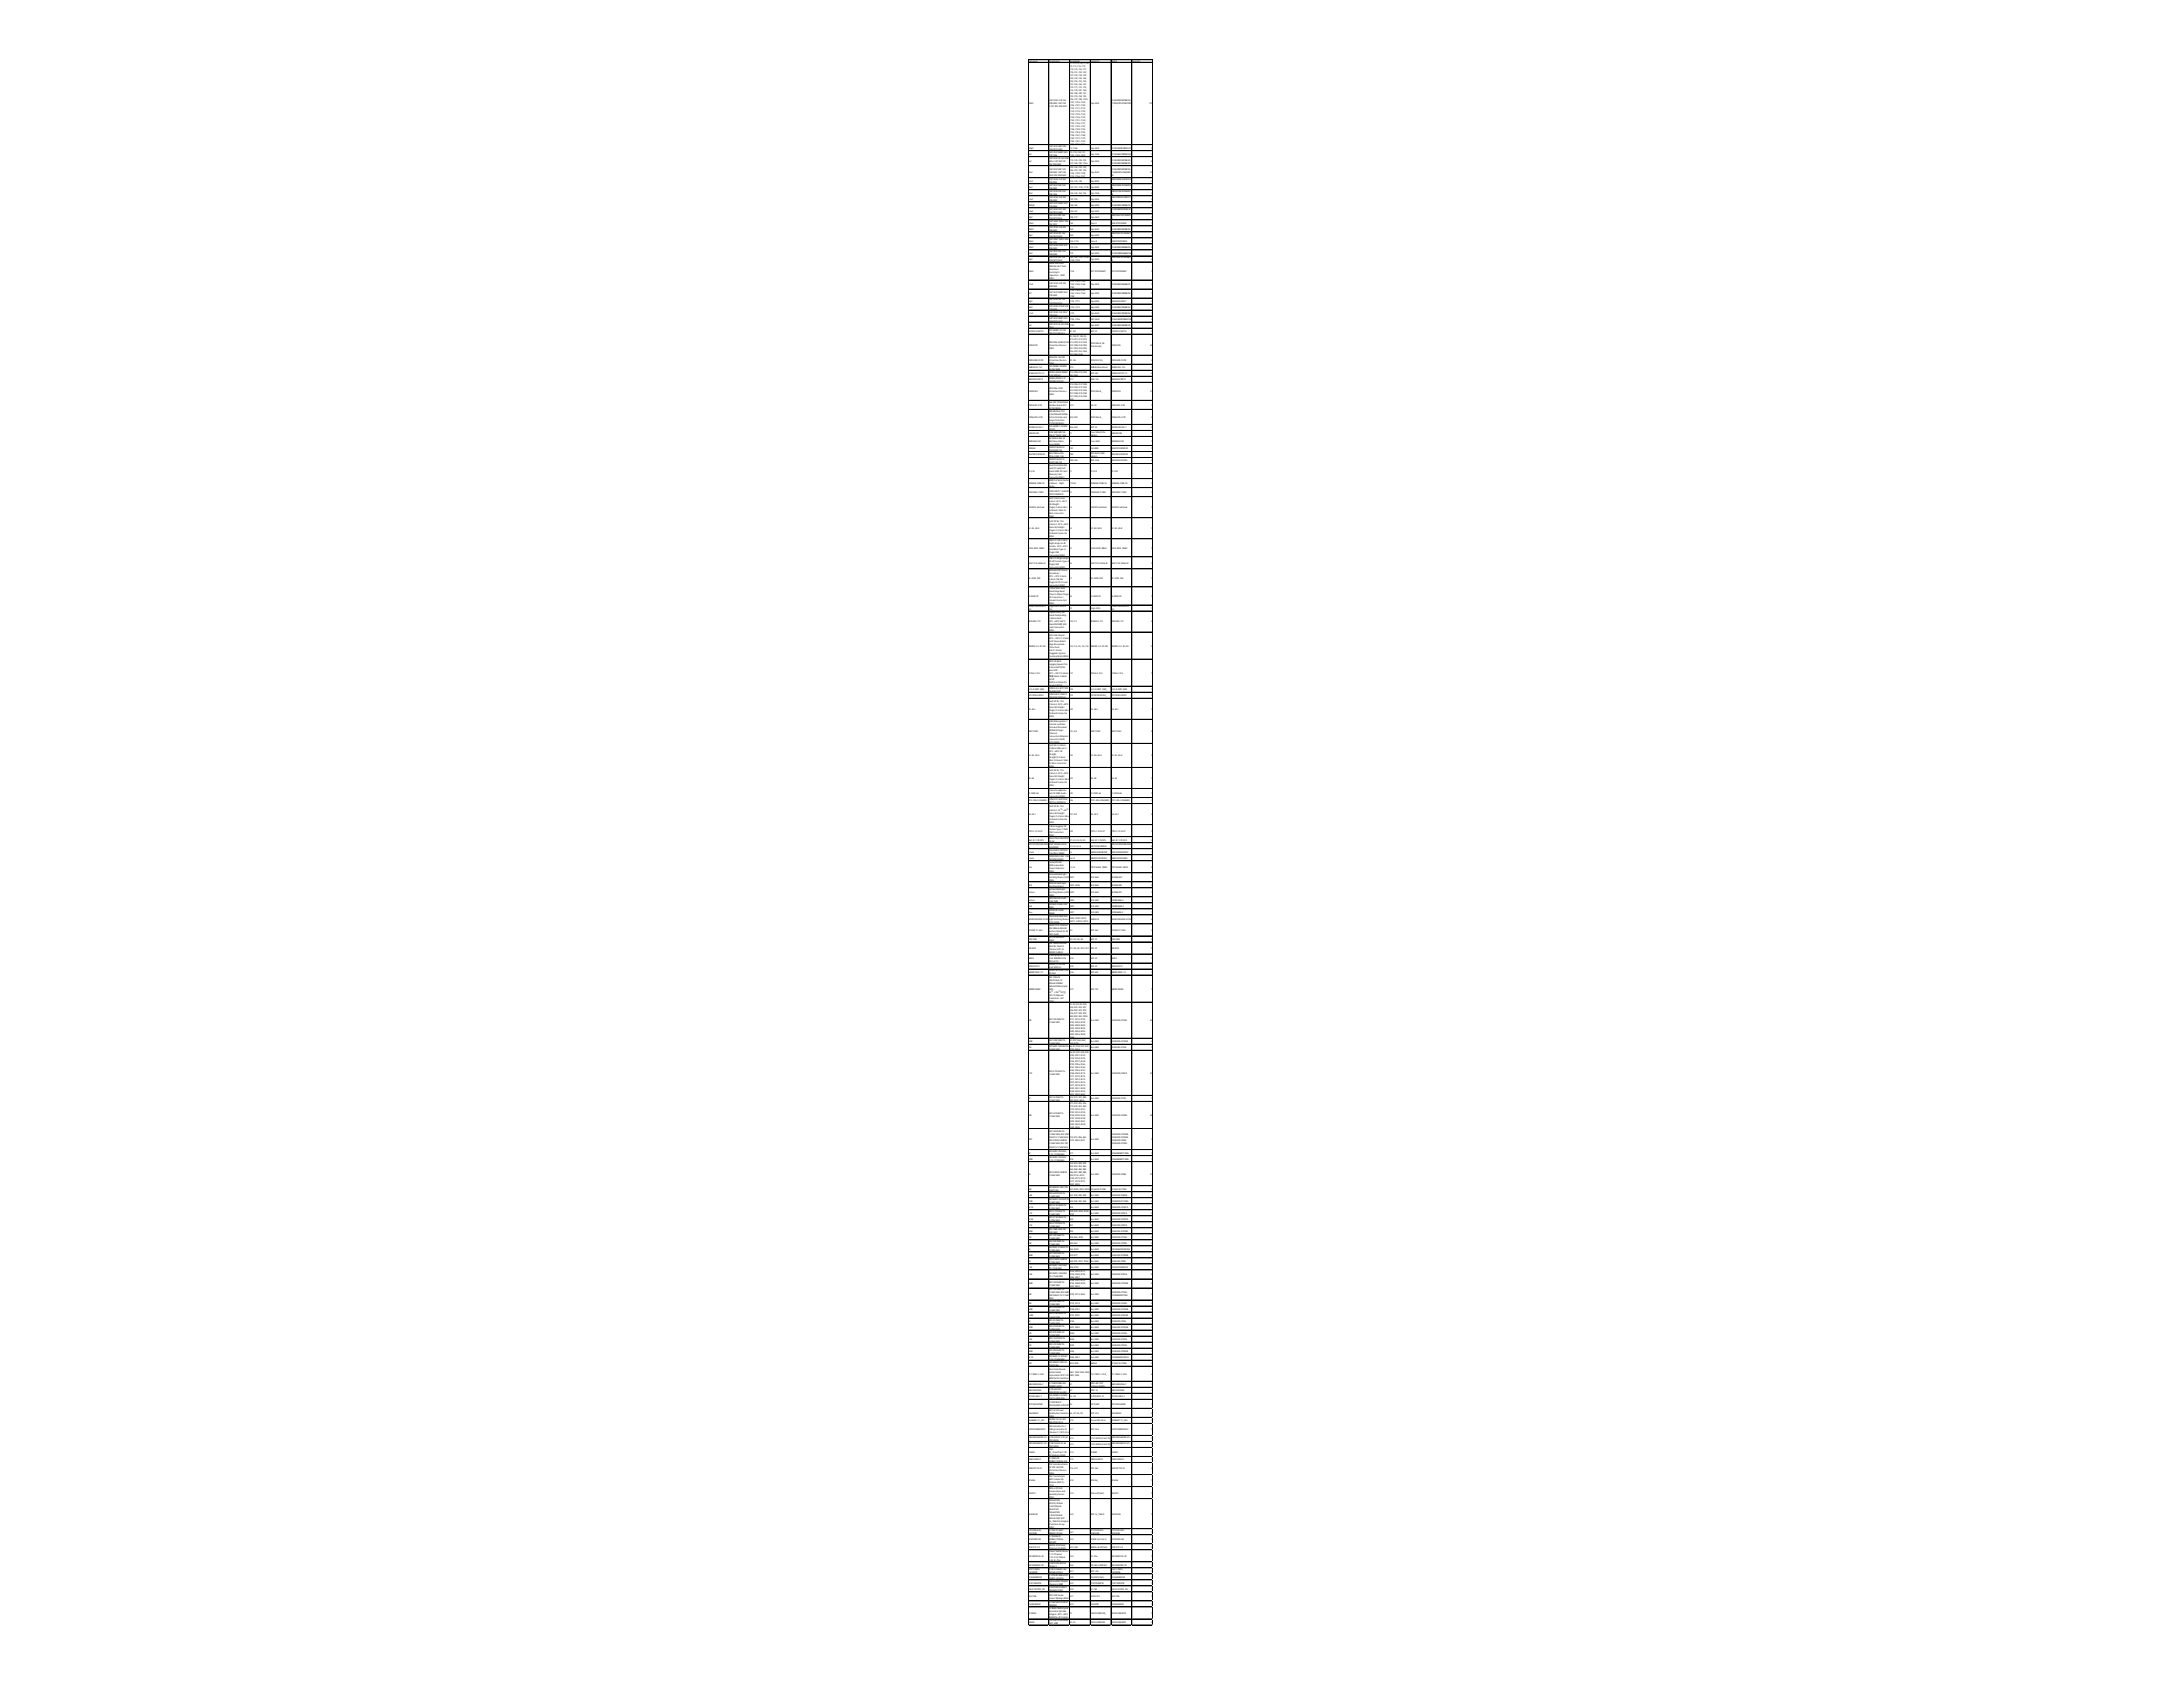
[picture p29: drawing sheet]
<svg xmlns="http://www.w3.org/2000/svg" width="279mm" height="216mm" viewBox="0 0 279 216" stroke-linecap="round" stroke-linejoin="round" font-family="sans-serif">
<defs><g id="words">
<g font-size=".3">
<text x="131.6" y="7.9">Comment</text>
<text x="134.3" y="7.9">Description</text>
<text x="136.9" y="7.9">Designator</text>
<text x="136.9" y="8.2">C1, C3, C4, C6, C7, C8,</text>
<text x="136.9" y="8.6">C9, C11, C12, C13,</text>
<text x="136.9" y="8.9">C14, C15, C16, C17,</text>
<text x="136.9" y="9.3">C18, C21, C22, C23,</text>
<text x="136.9" y="9.7">C27, C30, C34, C39,</text>
<text x="136.9" y="10.1">C40, C42, C43, C46,</text>
<text x="136.9" y="10.5">C50, C52, C53, C55,</text>
<text x="136.9" y="10.9">C57, C65, C66, C67,</text>
<text x="136.9" y="11.3">C70, C71, C72, C75,</text>
<text x="136.9" y="11.6">C76, C78, C81, C84,</text>
<text x="139.6" y="7.9">Footprint</text>
<text x="142.3" y="7.9">LibRef</text>
<text x="144.9" y="7.9">Quantity</text>
<text x="131.6" y="13.4">100nF</text>
<text x="134.3" y="13">CAPCER0.1UF 16V</text>
<text x="134.3" y="13.4">X5R0402, CAPCER</text>
<text x="134.3" y="13.8">0.1UF 50V X7R0402</text>
<text x="136.9" y="12">C85, C88, C89, C91,</text>
<text x="136.9" y="12.4">C92, C93, C94, C95,</text>
<text x="136.9" y="12.8">C96, C97, C98, C100,</text>
<text x="136.9" y="13.2">C101, C103, C104,</text>
<text x="136.9" y="13.6">C106, C107, C109,</text>
<text x="136.9" y="13.9">C110, C111, C113,</text>
<text x="136.9" y="14.3">C114, C115, C118,</text>
<text x="136.9" y="14.7">C119, C120, C122,</text>
<text x="136.9" y="15.1">C124, C126, C129,</text>
<text x="136.9" y="15.5">C130, C131, C134,</text>
<text x="136.9" y="15.9">C135, C136, C137,</text>
<text x="136.9" y="16.3">C141, C143, C147,</text>
<text x="136.9" y="16.6">C148, C149, C152,</text>
<text x="136.9" y="17">C153, C154, C155,</text>
<text x="136.9" y="17.4">C158, C167, C168,</text>
<text x="136.9" y="17.8">C169, C177, C179,</text>
<text x="139.6" y="13.4">Cap-0402</text>
<text x="142.3" y="13">CC0402KRX5R7BB104,</text>
<text x="142.3" y="13.4">C1005X7R1H104KT000</text>
<text x="142.3" y="13.8">F</text>
<text x="147.1" y="13.4">110</text>
<text x="131.6" y="19">100pF</text>
<text x="131.6" y="19.8">1nF</text>
<text x="131.6" y="20.7">1uF</text>
<text x="131.6" y="22.1">10uF</text>
<text x="131.6" y="23.2">4.7uf</text>
<text x="134.3" y="18.8">CAPCER100PF 50V</text>
<text x="134.3" y="19.2">C0G/NPO 0402</text>
<text x="134.3" y="19.6">CAPCER1000PF 2KV</text>
<text x="134.3" y="20">X7R1206</text>
<text x="134.3" y="20.4">CAPCER1UF 16V X5R</text>
<text x="134.3" y="20.7">0402, CAPCER1UF</text>
<text x="134.3" y="21.1">25V X5R0402</text>
<text x="134.3" y="21.7">CAPCER10UF 16V</text>
<text x="134.3" y="22.1">X5R0603, CAPCER</text>
<text x="134.3" y="22.5">10UF 25V X5R0603</text>
<text x="134.3" y="23.1">CAPCER4.7UF 50V</text>
<text x="134.3" y="23.4">X5R0805</text>
<text x="134.3" y="23.8">CAPCER10UF 50V</text>
<text x="136.9" y="18.2">C180, C181, C182,</text>
<text x="136.9" y="18.6">C183, C184, C185,</text>
<text x="136.9" y="19">C2, C165</text>
<text x="136.9" y="19.6">C5, C10, C24, C31,</text>
<text x="136.9" y="20">C125, C142, C203</text>
<text x="136.9" y="20.6">C19, C25, C28, C32,</text>
<text x="136.9" y="20.9">C37, C68, C80, C166</text>
<text x="136.9" y="21.5">C20, C26, C29, C33,</text>
<text x="136.9" y="21.9">C86, C87, C90, C99,</text>
<text x="136.9" y="22.3">C102, C105, C108,</text>
<text x="136.9" y="22.7">C112, C156, C157</text>
<text x="136.9" y="23.2">C35, C36, C38</text>
<text x="139.6" y="19">Cap-0402</text>
<text x="139.6" y="19.8">Cap-1206</text>
<text x="139.6" y="20.7">Cap-0402</text>
<text x="139.6" y="22.1">Cap-0603</text>
<text x="139.6" y="23.2">Cap-0805</text>
<text x="142.3" y="19">CC0402JRNPO9BN101</text>
<text x="142.3" y="19.8">CC1206KKX7RDBB102</text>
<text x="142.3" y="20.6">CC0402KRX5R7BB105,</text>
<text x="142.3" y="20.9">CC0402KRX5R8BB105</text>
<text x="142.3" y="21.7">CC0603KRX5R7BB106,</text>
<text x="142.3" y="22.1">C1608X5R1E106M080</text>
<text x="142.3" y="22.5">AC</text>
<text x="142.3" y="23.1">GRM21BR61H475KE51</text>
<text x="142.3" y="23.4">L</text>
<text x="142.3" y="23.8">GRM21BR61H106ME4</text>
<text x="147.2" y="22.1">14</text>
<text x="147.3" y="19">2</text>
<text x="147.3" y="19.8">7</text>
<text x="147.3" y="20.7">8</text>
<text x="147.3" y="23.2">3</text>
<text x="131.6" y="24">10uF</text>
<text x="131.6" y="24.8">47uF</text>
<text x="131.6" y="25.6">2.2uf</text>
<text x="131.6" y="26.3">1000pF</text>
<text x="131.6" y="27.1">3.9pF</text>
<text x="131.6" y="27.9">10pF</text>
<text x="131.6" y="28.6">470uF</text>
<text x="131.6" y="29.4">100nF</text>
<text x="134.3" y="24.2">X5R0805</text>
<text x="134.3" y="24.6">CAPCER47UF 25V</text>
<text x="134.3" y="25">X5R1206</text>
<text x="134.3" y="25.4">CAPCER2.2UF 25V</text>
<text x="134.3" y="25.8">X5R0402</text>
<text x="134.3" y="26.1">CAPCER1000PF 25V</text>
<text x="134.3" y="26.5">X7R0402</text>
<text x="134.3" y="26.9">CAPCER3.9PF 50V</text>
<text x="134.3" y="27.3">C0G/NPO 0402</text>
<text x="134.3" y="27.7">CAPCER10PF 50V</text>
<text x="134.3" y="28.1">C0G/NP00402</text>
<text x="134.3" y="28.4">CAPTANT470UF 10%</text>
<text x="134.3" y="28.8">10V 2917</text>
<text x="134.3" y="29.2">CAPCER0.1UF 50V</text>
<text x="134.3" y="29.6">X5R0603</text>
<text x="134.3" y="30">CAPCER33PF 25V</text>
<text x="136.9" y="24">C41, C51, C176, C178</text>
<text x="136.9" y="24.8">C44, C45, C54, C56</text>
<text x="136.9" y="25.6">C47, C59</text>
<text x="136.9" y="26.3">C48, C60</text>
<text x="136.9" y="27.1">C49, C61</text>
<text x="136.9" y="27.9">C58, C77</text>
<text x="136.9" y="28.6">C62</text>
<text x="136.9" y="29.4">C63</text>
<text x="139.6" y="24">Cap-0805</text>
<text x="139.6" y="24.8">Cap-1206</text>
<text x="139.6" y="25.6">Cap-0402</text>
<text x="139.6" y="26.3">Cap-0402</text>
<text x="139.6" y="27.1">Cap-0402</text>
<text x="139.6" y="27.9">Cap-0402</text>
<text x="139.6" y="28.6">Case-E</text>
<text x="139.6" y="29.4">Cap-0603</text>
<text x="142.3" y="24.2">3L</text>
<text x="142.3" y="24.6">GRM31CR61E476ME4</text>
<text x="142.3" y="25">4L</text>
<text x="142.3" y="25.4">GRM155R61E225KE11</text>
<text x="142.3" y="25.8">D</text>
<text x="142.3" y="26.3">CC0402KRX7R8BB102</text>
<text x="142.3" y="26.9">CC0402BRNPO9BN3R</text>
<text x="142.3" y="27.3">9</text>
<text x="142.3" y="27.7">GRM1555C1H100JA01</text>
<text x="142.3" y="28.1">D</text>
<text x="142.3" y="28.6">TAJE477K010RNJ</text>
<text x="142.3" y="29.4">CC0603KRX5R9BB104</text>
<text x="142.3" y="30">GRM1555C1E330JA01</text>
<text x="147.3" y="24">4</text>
<text x="147.3" y="24.8">4</text>
<text x="147.3" y="25.6">2</text>
<text x="147.3" y="26.3">2</text>
<text x="147.3" y="27.1">2</text>
<text x="147.3" y="27.9">2</text>
<text x="147.3" y="28.6">1</text>
<text x="147.3" y="29.4">1</text>
<text x="131.6" y="30.2">33pF</text>
<text x="131.6" y="30.9">100uF</text>
<text x="131.6" y="31.7">220nF</text>
<text x="131.6" y="32.5">10uF</text>
<text x="131.6" y="33.3">12pF</text>
<text x="131.6" y="34.8">100uF</text>
<text x="134.3" y="30.4">C0G/NP00402</text>
<text x="134.3" y="30.8">CAPTANT100UF 20%</text>
<text x="134.3" y="31.1">10V 1411</text>
<text x="134.3" y="31.5">CAPCER0.22UF 25V</text>
<text x="134.3" y="31.9">X5R0402</text>
<text x="134.3" y="32.3">CAPCER10UF 10V</text>
<text x="134.3" y="32.7">X5R0402</text>
<text x="134.3" y="33.1">CAPCER12PF 50V</text>
<text x="134.3" y="33.5">C0G/NP00402</text>
<text x="134.3" y="33.8">100uF 50V ±20%</text>
<text x="134.3" y="34.2">SMD,D6.3xL7.7mm</text>
<text x="134.3" y="34.6">Aluminum</text>
<text x="134.3" y="35">Electrolytic</text>
<text x="134.3" y="35.4">Capacitors- SMD</text>
<text x="134.3" y="35.8">ROHS</text>
<text x="136.9" y="30.2">C64</text>
<text x="136.9" y="30.9">C69, C174</text>
<text x="136.9" y="31.7">C73, C74</text>
<text x="136.9" y="32.5">C79</text>
<text x="136.9" y="33.1">C82, C83, C127, C128,</text>
<text x="136.9" y="33.5">C138, C139</text>
<text x="136.9" y="34.8">C116</text>
<text x="139.6" y="30.2">Cap-0402</text>
<text x="139.6" y="30.9">Case-B</text>
<text x="139.6" y="31.7">Cap-0402</text>
<text x="139.6" y="32.5">Cap-0402</text>
<text x="139.6" y="33.3">Cap-0402</text>
<text x="139.6" y="34.8">RVT1H101M0607</text>
<text x="142.3" y="30.4">D</text>
<text x="142.3" y="30.9">TAJB107M010RNJ</text>
<text x="142.3" y="31.7">CC0402KRX5R8BB224</text>
<text x="142.3" y="32.5">CC0402MRX5R6BB106</text>
<text x="142.3" y="33.1">GJM1555C1H120GB01</text>
<text x="142.3" y="33.5">D</text>
<text x="142.3" y="34.8">RVT1H101M0607</text>
<text x="147.3" y="30.2">1</text>
<text x="147.3" y="30.9">2</text>
<text x="147.3" y="31.7">2</text>
<text x="147.3" y="32.5">1</text>
<text x="147.3" y="33.3">6</text>
<text x="147.3" y="34.8">1</text>
<text x="131.6" y="36.5">4.7uF</text>
<text x="131.6" y="37.7">1nF</text>
<text x="131.6" y="38.7">27pF</text>
<text x="131.6" y="39.4">15nF</text>
<text x="131.6" y="40.2">0.1uF</text>
<text x="131.6" y="41.7">1uF</text>
<text x="134.3" y="36.3">CAPCER4.7UF 10V</text>
<text x="134.3" y="36.7">X5R0402</text>
<text x="134.3" y="37.5">CAPCER1000PF 25V</text>
<text x="134.3" y="37.9">X7R0402</text>
<text x="134.3" y="38.5">CAPCER27PF 25V</text>
<text x="134.3" y="38.8">C0G/NP00402</text>
<text x="134.3" y="39.2">CAPCER0.015UF 50V</text>
<text x="134.3" y="39.6">X7R0402</text>
<text x="134.3" y="40">CAPCER0.1UF 100V</text>
<text x="134.3" y="40.4">X7R0603</text>
<text x="134.3" y="40.8">CAPCER1000PF 25V</text>
<text x="134.3" y="41.2">C0G/NPO 0603</text>
<text x="134.3" y="41.5">CAPCER1UF 25V X5R</text>
<text x="134.3" y="41.9">0603</text>
<text x="136.9" y="36.1">C117, C121, C123,</text>
<text x="136.9" y="36.5">C132, C140, C146,</text>
<text x="136.9" y="36.9">C150</text>
<text x="136.9" y="37.3">C159, C160, C161,</text>
<text x="136.9" y="37.7">C162, C163, C164,</text>
<text x="136.9" y="38.1">C198</text>
<text x="136.9" y="38.7">C170, C171</text>
<text x="136.9" y="39.4">C172, C173</text>
<text x="136.9" y="40.2">C175</text>
<text x="136.9" y="41">C195, C196</text>
<text x="136.9" y="41.7">C197</text>
<text x="139.6" y="36.5">Cap-0402</text>
<text x="139.6" y="37.7">Cap-0402</text>
<text x="139.6" y="38.7">Cap-0402</text>
<text x="139.6" y="39.4">Cap-0402</text>
<text x="139.6" y="40.2">Cap-0603</text>
<text x="139.6" y="41">CAP-0603</text>
<text x="139.6" y="41.7">Cap-0603</text>
<text x="142.3" y="36.5">CC0402KRX5R6BB475</text>
<text x="142.3" y="37.7">CC0402KRX7R8BB102</text>
<text x="142.3" y="38.7">0402N270J250CT</text>
<text x="142.3" y="39.4">CC0402KRX7R9BB153</text>
<text x="142.3" y="40.2">CC0603KRX7R0BB104</text>
<text x="142.3" y="41">CC0603JRNPO8BN102</text>
<text x="142.3" y="41.7">CC0603KRX5R8BB105</text>
<text x="147.3" y="36.5">7</text>
<text x="147.3" y="37.7">7</text>
<text x="147.3" y="38.7">2</text>
<text x="147.3" y="39.4">2</text>
<text x="147.3" y="40.2">1</text>
<text x="147.3" y="41">2</text>
<text x="147.3" y="41.7">1</text>
<text x="131.6" y="42.5">CDSOT23-SM712</text>
<text x="131.6" y="44.2">ESD5451N</text>
<text x="131.6" y="46.2">ESD5344D-10/TR</text>
<text x="131.6" y="47.1">SMBJ33CA-13-F</text>
<text x="131.6" y="47.9">BZX84C3V3TS-7-F</text>
<text x="134.3" y="42.3">TVSDIODE7V/12V</text>
<text x="134.3" y="42.7">14V/26V SOT23-3</text>
<text x="134.3" y="43.8">DFN1006-2(0402) ESD</text>
<text x="134.3" y="44.2">Protection Devices</text>
<text x="134.3" y="44.6">ROHS</text>
<text x="134.3" y="45.8">DFN2510-10LESD</text>
<text x="134.3" y="46.2">Protection Devices</text>
<text x="134.3" y="46.5">ROHS</text>
<text x="134.3" y="46.9">TVSDIODE33VWM</text>
<text x="134.3" y="47.3">53.3VCSMB</text>
<text x="134.3" y="47.7">DIODEZENERARRAY</text>
<text x="136.9" y="42.5">D1, D2</text>
<text x="136.9" y="43.1">D3, D4, D7, D8, D9,</text>
<text x="136.9" y="43.5">D10, D11, D12, D13,</text>
<text x="136.9" y="43.8">D14, D22, D23, D24,</text>
<text x="136.9" y="44.2">D25, D48, D49, D50,</text>
<text x="136.9" y="44.6">D51, D53, D54, D55,</text>
<text x="136.9" y="45">D56, D57, D61, D64,</text>
<text x="136.9" y="45.4">D65, D66, D68</text>
<text x="136.9" y="46.2">D5, D6</text>
<text x="136.9" y="47.1">D15</text>
<text x="136.9" y="47.7">D16, D58, D59, D60,</text>
<text x="139.6" y="42.5">SOT-23</text>
<text x="139.6" y="44">DFN1006-2L(Bi-</text>
<text x="139.6" y="44.4">Directional)</text>
<text x="139.6" y="46.2">DFN2510-10L_</text>
<text x="139.6" y="47.1">SMBBi Directional</text>
<text x="139.6" y="47.9">SOT-363</text>
<text x="142.3" y="42.5">CDSOT23-SM712</text>
<text x="142.3" y="44.2">ESD5451N</text>
<text x="142.3" y="46.2">ESD5344D-10/TR</text>
<text x="142.3" y="47.1">SMBJ33CA-13-F</text>
<text x="142.3" y="47.9">BZX84C3V3TS-7-F</text>
<text x="147.2" y="44.2">28</text>
<text x="147.3" y="42.5">2</text>
<text x="147.3" y="46.2">2</text>
<text x="147.3" y="47.1">1</text>
<text x="147.3" y="47.9">6</text>
<text x="131.6" y="48.7">MMSZ5231BT1G</text>
<text x="131.6" y="50.2">ESD9X5VU</text>
<text x="131.6" y="51.9">ESD5302F-3/TR</text>
<text x="131.6" y="53.5">ESD5651N-2/TR</text>
<text x="134.3" y="48.1">3.3V SOT363</text>
<text x="134.3" y="48.5">DIODEZENER5.1V</text>
<text x="134.3" y="48.9">500MWSOD123</text>
<text x="134.3" y="49.8">DFN1006-2ESD</text>
<text x="134.3" y="50.2">Protection Devices</text>
<text x="134.3" y="50.6">ROHS</text>
<text x="134.3" y="51.6">16A 20V 7V 5V@Max</text>
<text x="134.3" y="51.9">Unidirectional SOT-</text>
<text x="134.3" y="52.3">23TVSROHS</text>
<text x="134.3" y="52.7">35A@8/20us15V</text>
<text x="134.3" y="53.1">4.5V@MaxDFN1006-</text>
<text x="134.3" y="53.5">2LElectrostaticand</text>
<text x="134.3" y="53.9">Surge Protection</text>
<text x="136.9" y="48.1">D62, D63</text>
<text x="136.9" y="48.7">D17</text>
<text x="136.9" y="49.2">D18, D26, D27, D28,</text>
<text x="136.9" y="49.6">D29, D30, D31, D32,</text>
<text x="136.9" y="50">D33, D34, D35, D36,</text>
<text x="136.9" y="50.4">D37, D38, D39, D40,</text>
<text x="136.9" y="50.8">D41, D42, D43, D44,</text>
<text x="136.9" y="51.2">D45</text>
<text x="136.9" y="51.9">D19</text>
<text x="136.9" y="53.5">D20, D21</text>
<text x="139.6" y="48.7">SOD-123</text>
<text x="139.6" y="50.2">DFN1006-2L_</text>
<text x="139.6" y="51.9">Sot-23</text>
<text x="139.6" y="53.5">DFN1006-2L_</text>
<text x="142.3" y="48.7">MMSZ5231BT1G</text>
<text x="142.3" y="50.2">ESD9X5VU</text>
<text x="142.3" y="51.9">ESD5302F-3/TR</text>
<text x="142.3" y="53.5">ESD5651N-2/TR</text>
<text x="147.2" y="50.2">21</text>
<text x="147.3" y="48.7">1</text>
<text x="147.3" y="51.9">1</text>
<text x="147.3" y="53.5">2</text>
<text x="131.6" y="54.8">DRTR5V0U1SO-7</text>
<text x="131.6" y="55.6">0458005.DR</text>
<text x="131.6" y="56.6">SMD0603-050</text>
<text x="131.6" y="57.5">100MHz</text>
<text x="131.6" y="58.3">BLM18PG181SN1D</text>
<text x="134.3" y="54.2">(TVS/ESD) ROHS</text>
<text x="134.3" y="54.6">TVSDIODE5.5VWM</text>
<text x="134.3" y="55">SOT23</text>
<text x="134.3" y="55.4">FUSE BRD MNT5A</text>
<text x="134.3" y="55.8">32VAC75VDC1206</text>
<text x="134.3" y="56.2">6V 500mA 40A 1A</text>
<text x="134.3" y="56.6">0603Resettable</text>
<text x="134.3" y="56.9">FusesROHS</text>
<text x="134.3" y="57.3">FERRITEBEAD 30</text>
<text x="134.3" y="57.7">OHM08051LN</text>
<text x="134.3" y="58.1">0603180Ω ±25%</text>
<text x="134.3" y="58.5">DCR=0.09Ω 1.5A</text>
<text x="134.3" y="58.9">FERRITEBEAD 1K</text>
<text x="134.3" y="59.3">OHM12061LN</text>
<text x="134.3" y="59.6">2mm DeckMicroSD</text>
<text x="136.9" y="54.8">D46, D47</text>
<text x="136.9" y="55.6">F1</text>
<text x="136.9" y="56.6">F2</text>
<text x="136.9" y="57.5">FB1</text>
<text x="136.9" y="58.3">FB2</text>
<text x="136.9" y="59.1">FB3, FB4</text>
<text x="139.6" y="54.8">SOT-23</text>
<text x="139.6" y="55.4">Fuse 1206(3216</text>
<text x="139.6" y="55.8">Metric)</text>
<text x="139.6" y="56.6">Fuse-0603</text>
<text x="139.6" y="57.5">Ind-0805</text>
<text x="139.6" y="58.1">IND-0603(1608</text>
<text x="139.6" y="58.5">Metric)</text>
<text x="139.6" y="59.1">IND-1206</text>
<text x="142.3" y="54.8">DRTR5V0U1SO-7</text>
<text x="142.3" y="55.6">0458005.DR</text>
<text x="142.3" y="56.6">SMD0603-050</text>
<text x="142.3" y="57.5">BLM21PG300SN1D</text>
<text x="142.3" y="58.3">BLM18PG181SN1D</text>
<text x="142.3" y="59.1">BLM31KN102SN1L</text>
<text x="147.3" y="54.8">2</text>
<text x="147.3" y="55.6">1</text>
<text x="147.3" y="56.6">1</text>
<text x="147.3" y="57.5">1</text>
<text x="147.3" y="58.3">1</text>
<text x="147.3" y="59.1">2</text>
<text x="131.6" y="60.4">TF-01A</text>
<text x="131.6" y="61.9">AS0B826-S78B-7H</text>
<text x="131.6" y="63.1">10029449-111RLF</text>
<text x="131.6" y="65">HX20012-6A black</text>
<text x="134.3" y="60">card (TF card) Self</text>
<text x="134.3" y="60.4">bomb SMD SD Card /</text>
<text x="134.3" y="60.8">MemoryCard</text>
<text x="134.3" y="61.2">ConnectorROHS</text>
<text x="134.3" y="61.6">SMD,P=0.5mm,Surfac</text>
<text x="134.3" y="61.9">e Mount，Right</text>
<text x="134.3" y="62.3">Angle</text>
<text x="134.3" y="62.9">CONN RCPT1.4HDMI</text>
<text x="134.3" y="63.3">19POSSMD R/A</text>
<text x="134.3" y="63.9">2x3P22mm 2mm</text>
<text x="134.3" y="64.3">male 3-25℃~+85℃</text>
<text x="134.3" y="64.6">3A Straight</text>
<text x="134.3" y="65">Plugin,P=2mm Wire</text>
<text x="134.3" y="65.4">To Board /Wire To</text>
<text x="134.3" y="65.8">Wire Connector</text>
<text x="136.9" y="60.4">J1</text>
<text x="136.9" y="61.9">J1Part-</text>
<text x="136.9" y="63.1">J2</text>
<text x="136.9" y="65">J3</text>
<text x="139.6" y="60.4">TF-01A</text>
<text x="139.6" y="61.9">AS0B826-S78B-7H</text>
<text x="139.6" y="63.1">10029449-111RLF</text>
<text x="139.6" y="65">HX20012-6A black</text>
<text x="142.3" y="60.4">TF-01A</text>
<text x="142.3" y="61.9">AS0B826-S78B-7H</text>
<text x="142.3" y="63.1">10029449-111RLF</text>
<text x="142.3" y="65">HX20012-6A black</text>
<text x="147.3" y="60.4">1</text>
<text x="147.3" y="61.9">1</text>
<text x="147.3" y="63.1">1</text>
<text x="147.3" y="65">1</text>
<text x="131.6" y="67.7">HC-XH-3A-R</text>
<text x="131.6" y="70.2">U224-081N-1BR61</text>
<text x="134.3" y="66.2">ROHS</text>
<text x="134.3" y="66.8">1x3P3PXH 1Tin</text>
<text x="134.3" y="67.1">2.5mm 3-25℃~+85℃</text>
<text x="134.3" y="67.5">Brass3A Straight</text>
<text x="134.3" y="67.9">Plugin,P=2.5mm Wire</text>
<text x="134.3" y="68.3">To Board Connector</text>
<text x="134.3" y="68.7">ROHS</text>
<text x="134.3" y="69.3">USB2.01.5A 2235℃</text>
<text x="134.3" y="69.6">Right-Angle 4P+4P</text>
<text x="134.3" y="70">Female -40℃~+85℃</text>
<text x="134.3" y="70.4">Gold BrassType-A</text>
<text x="134.3" y="70.8">Plugin USB</text>
<text x="134.3" y="71.2">ConnectorsROHS</text>
<text x="134.3" y="71.6">USB3.02Right-Angle</text>
<text x="134.3" y="72">9P+9PFemale Type-A</text>
<text x="136.9" y="67.7">J4</text>
<text x="136.9" y="70.2">J5</text>
<text x="139.6" y="67.7">HC-XH-3A-R</text>
<text x="139.6" y="70.2">U224-081N-1BR61</text>
<text x="142.3" y="67.7">HC-XH-3A-R</text>
<text x="142.3" y="70.2">U224-081N-1BR61</text>
<text x="147.3" y="67.7">1</text>
<text x="147.3" y="70.2">1</text>
<text x="131.6" y="72.2">UEA1112C-8HS6-4F</text>
<text x="131.6" y="74.1">DC-053D-25A</text>
<text x="131.6" y="76.4">HJ-SMA175</text>
<text x="131.6" y="77.7">POGO Connector4</text>
<text x="134.3" y="72.3">Plugin USB</text>
<text x="134.3" y="72.7">ConnectorsROHS</text>
<text x="134.3" y="73.1">Shrouded DCPower</text>
<text x="134.3" y="73.5">Receptacle -</text>
<text x="134.3" y="73.9">20℃~+70℃ 2.5mm</text>
<text x="134.3" y="74.3">6.5mm 10A 16V</text>
<text x="134.3" y="74.7">Plugin AC/DCPower</text>
<text x="134.3" y="75">ConnectorsROHS</text>
<text x="134.3" y="75.4">1Innerbore SMA</text>
<text x="134.3" y="75.8">Board Edge Bend</text>
<text x="134.3" y="76.2">11mm 5.35mm Plugin</text>
<text x="134.3" y="76.6">RF Connectors/</text>
<text x="134.3" y="77">Coaxial Connectors</text>
<text x="134.3" y="77.4">ROHS</text>
<text x="134.3" y="77.7">Pogo Pad 2.5mm 4</text>
<text x="136.9" y="72.2">J6</text>
<text x="136.9" y="74.1">J7</text>
<text x="136.9" y="76.4">J8</text>
<text x="136.9" y="77.9">J9</text>
<text x="139.6" y="72.2">UEA1112C-8HS6-4F</text>
<text x="139.6" y="74.1">DC-053D-25A</text>
<text x="139.6" y="76.4">HJ-SMA175</text>
<text x="139.6" y="77.9">Pogo 4Pin</text>
<text x="142.3" y="72.2">UEA1112C-8HS6-4F</text>
<text x="142.3" y="74.1">DC-053D-25A</text>
<text x="142.3" y="76.4">HJ-SMA175</text>
<text x="142.3" y="77.7">POGO Connector4</text>
<text x="147.3" y="72.2">1</text>
<text x="147.3" y="74.1">1</text>
<text x="147.3" y="76.4">1</text>
<text x="147.3" y="77.9">1</text>
<text x="131.6" y="78.1">Pin</text>
<text x="131.6" y="79.7">XKNANO-113</text>
<text x="131.6" y="82.7">DB2ERC-3.5-3P-GN</text>
<text x="134.3" y="78.1">Pin</text>
<text x="134.3" y="78.5">CopperAlloySelf</text>
<text x="134.3" y="78.9">bomb Gold plating</text>
<text x="134.3" y="79.3">1.25mm Deck-</text>
<text x="134.3" y="79.7">40℃~+85℃ 260℃</text>
<text x="134.3" y="80">NanoSIMSMD SIM</text>
<text x="134.3" y="80.4">Card Connectors</text>
<text x="134.3" y="80.8">ROHS</text>
<text x="134.3" y="81.4">250V 10A 3Bend -</text>
<text x="134.3" y="81.8">40℃~+105℃ 13.5mm</text>
<text x="134.3" y="82.2">1x3PGreen Board</text>
<text x="134.3" y="82.5">Edge/Receptacle-</text>
<text x="134.3" y="82.9">Close Push-</text>
<text x="134.3" y="83.3">Pull,P=3.5mm</text>
<text x="134.3" y="83.7">Pluggable System</text>
<text x="136.9" y="79.7">J10, J11</text>
<text x="136.9" y="82.7">J12, J13, J14, J15, J16</text>
<text x="139.6" y="79.7">XKNANO-113</text>
<text x="139.6" y="82.7">DB2ERC-3.5-3P-GN</text>
<text x="142.3" y="78.1">Pin</text>
<text x="142.3" y="79.7">XKNANO-113</text>
<text x="142.3" y="82.7">DB2ERC-3.5-3P-GN</text>
<text x="147.3" y="79.7">2</text>
<text x="147.3" y="82.7">5</text>
<text x="131.6" y="86.2">PZ254-2-10-S</text>
<text x="131.6" y="88.3">U.FL-R-SMT-1(80)</text>
<text x="131.6" y="89.1">10118192-0001LF</text>
<text x="134.3" y="84.1">Terminal BlockROHS</text>
<text x="134.3" y="84.7">250V 3A Brick</text>
<text x="134.3" y="85.1">noggingSquare Pins</text>
<text x="134.3" y="85.4">2.5mm 260℃@5S</text>
<text x="134.3" y="85.8">6mm 20P-</text>
<text x="134.3" y="86.2">40℃~+105℃ 2.54mm</text>
<text x="134.3" y="86.6">双排 Black2.54mm</text>
<text x="134.3" y="87">2x10P</text>
<text x="134.3" y="87.4">SMD,P=2.54mm Pin</text>
<text x="134.3" y="87.7">HeadersROHS</text>
<text x="134.3" y="88.1">CONN U.FLRCPTSTR</text>
<text x="134.3" y="88.5">50OHMSMD</text>
<text x="134.3" y="88.9">CONN RCPTUSB2.0</text>
<text x="134.3" y="89.3">MICRO BSMD R/A</text>
<text x="134.3" y="89.9">1x4P4PXH 1Tin</text>
<text x="136.9" y="86.2">J17</text>
<text x="136.9" y="88.3">J18</text>
<text x="136.9" y="89.1">J19</text>
<text x="139.6" y="86.2">PZ254-2-10-S</text>
<text x="139.6" y="88.3">U.FL-R-SMT-1(80)_</text>
<text x="139.6" y="89.1">10118192-0001LF_</text>
<text x="142.3" y="86.2">PZ254-2-10-S</text>
<text x="142.3" y="88.3">U.FL-R-SMT-1(80)</text>
<text x="142.3" y="89.1">10118192-0001LF</text>
<text x="147.3" y="86.2">1</text>
<text x="147.3" y="88.3">1</text>
<text x="147.3" y="89.1">1</text>
<text x="131.6" y="90.8">XH-4A-L</text>
<text x="131.6" y="93.7">HR911130C</text>
<text x="134.3" y="90.2">2.5mm 4-25℃~+85℃</text>
<text x="134.3" y="90.6">Brass3A Straight</text>
<text x="134.3" y="91">Plugin,P=2.5mm Wire</text>
<text x="134.3" y="91.4">To Board Connector</text>
<text x="134.3" y="91.8">ROHS</text>
<text x="134.3" y="92.4">RJ45RJReceptacle 1</text>
<text x="134.3" y="92.8">Internal oscillator</text>
<text x="134.3" y="93.1">included Shrouded</text>
<text x="134.3" y="93.5">WithLED Plugin</text>
<text x="134.3" y="93.9">Ethernet</text>
<text x="134.3" y="94.3">Connectors/Modular</text>
<text x="134.3" y="94.7">Connectors(RJ45</text>
<text x="134.3" y="95.1">RJ11) ROHS</text>
<text x="134.3" y="95.4">1x2PXH 12.54mm</text>
<text x="134.3" y="95.8">2.54mm Male pin 2-</text>
<text x="136.9" y="90.8">J20</text>
<text x="136.9" y="93.7">J21, J24</text>
<text x="139.6" y="90.8">XH-4A-L</text>
<text x="139.6" y="93.7">HR911130C</text>
<text x="142.3" y="90.8">XH-4A-L</text>
<text x="142.3" y="93.7">HR911130C</text>
<text x="147.3" y="90.8">1</text>
<text x="147.3" y="93.7">2</text>
<text x="131.6" y="96.8">HC-XH-2A-G</text>
<text x="131.6" y="99.7">XH-4A</text>
<text x="131.6" y="101.6">PJ-332D-6A</text>
<text x="134.3" y="96.2">25℃~+85℃ 3A</text>
<text x="134.3" y="96.6">Straight</text>
<text x="134.3" y="97">Straight,P=2.5mm</text>
<text x="134.3" y="97.4">Wire To Board /Wire</text>
<text x="134.3" y="97.8">To Wire Connector</text>
<text x="134.3" y="98.1">ROHS</text>
<text x="134.3" y="98.7">1x4P4PXH 1Tin</text>
<text x="134.3" y="99.1">2.5mm 4-25℃~+85℃</text>
<text x="134.3" y="99.5">Brass3A Straight</text>
<text x="134.3" y="99.9">Plugin,P=2.5mm Wire</text>
<text x="134.3" y="100.3">To Board Connector</text>
<text x="134.3" y="100.6">ROHS</text>
<text x="134.3" y="101.2">3.5mm headphone</text>
<text x="134.3" y="101.6">jack1A SMD Audio</text>
<text x="134.3" y="102">ConnectorsROHS</text>
<text x="136.9" y="96.8">J22</text>
<text x="136.9" y="99.7">J23</text>
<text x="136.9" y="101.6">J25</text>
<text x="139.6" y="96.8">HC-XH-2A-G</text>
<text x="139.6" y="99.7">XH-4A</text>
<text x="139.6" y="101.6">PJ-332D-6A</text>
<text x="142.3" y="96.8">HC-XH-2A-G</text>
<text x="142.3" y="99.7">XH-4A</text>
<text x="142.3" y="101.6">PJ-332D-6A</text>
<text x="147.3" y="96.8">1</text>
<text x="147.3" y="99.7">1</text>
<text x="147.3" y="101.6">1</text>
<text x="131.6" y="102.6">TF31-30S-0.5SH(800)</text>
<text x="131.6" y="104.3">XH-2A-Y</text>
<text x="131.6" y="106.4">TYPE-C-31-D-07</text>
<text x="131.6" y="107.6">G6K-2F-Y-TR-DC5</text>
<text x="134.3" y="102.4">CONN FFCBOTTOM</text>
<text x="134.3" y="102.8">30POS0.5MMR/A</text>
<text x="134.3" y="103.3">1x2P2PXH 1Tin</text>
<text x="134.3" y="103.7">2.5mm 2-25℃~+85℃</text>
<text x="134.3" y="104.1">Brass3A Straight</text>
<text x="134.3" y="104.5">Plugin,P=2.5mm Wire</text>
<text x="134.3" y="104.9">To Board Connector</text>
<text x="134.3" y="105.3">ROHS</text>
<text x="134.3" y="105.8">1Bricknogging14P</text>
<text x="134.3" y="106.2">Female Type-CSMD</text>
<text x="134.3" y="106.6">USBConnectors</text>
<text x="134.3" y="107">ROHS</text>
<text x="134.3" y="107.4">RELAYTELECOMDPDT</text>
<text x="134.3" y="107.8">1A 5V</text>
<text x="136.9" y="102.6">J26</text>
<text x="136.9" y="104.3">J27, J28</text>
<text x="136.9" y="106.4">J29</text>
<text x="136.9" y="107.6">K1, K2, K3, K4, K5</text>
<text x="139.6" y="102.6">TF31-30S-0.5SH(800)</text>
<text x="139.6" y="104.3">XH-2A-Y</text>
<text x="139.6" y="106.4">TYPE-C-31-D-07</text>
<text x="139.6" y="107.6">G6K-2F-Y-TRDC5</text>
<text x="142.3" y="102.6">TF31-30S-0.5SH(800)</text>
<text x="142.3" y="104.3">XH-2A-Y</text>
<text x="142.3" y="106.4">TYPE-C-31-D-07</text>
<text x="142.3" y="107.6">G6K-2F-Y-TR-DC5</text>
<text x="147.3" y="102.6">1</text>
<text x="147.3" y="104.3">2</text>
<text x="147.3" y="106.4">1</text>
<text x="147.3" y="107.6">5</text>
<text x="131.6" y="108.2">MCZ1210CH900L2TA0</text>
<text x="131.6" y="108.5">G</text>
<text x="131.6" y="109.1">4.7uH</text>
<text x="131.6" y="109.9">2.2uH</text>
<text x="131.6" y="111">1uH</text>
<text x="131.6" y="113.4">RED</text>
<text x="134.3" y="108.2">CMC100MA 2LN 90</text>
<text x="134.3" y="108.5">OHMSMD</text>
<text x="134.3" y="108.9">Fixed Ind 4.720%UH</text>
<text x="134.3" y="109.3">0.06Ohm 3200M</text>
<text x="134.3" y="109.7">FIXED IND 2.2UH 1.5A</text>
<text x="134.3" y="110.1">160MOHMSMD</text>
<text x="134.3" y="110.5">1uH ±20%23A</text>
<text x="134.3" y="110.9">SMD,6.6x6.4mm</text>
<text x="134.3" y="111.2">PowerInductors</text>
<text x="134.3" y="111.6">ROHS</text>
<text x="134.3" y="112">Emerald 0603Light</text>
<text x="134.3" y="112.4">EmittingDiodes(LED)</text>
<text x="134.3" y="112.8">ROHS</text>
<text x="134.3" y="113.2">RED LED 0603Light</text>
<text x="134.3" y="113.5">EmittingDiodes</text>
<text x="134.3" y="113.9">yellow0603Light</text>
<text x="136.9" y="108.3">L1, L2, L3, L4</text>
<text x="136.9" y="109.1">L5</text>
<text x="136.9" y="109.9">L6, L9</text>
<text x="136.9" y="111">L7, L8</text>
<text x="136.9" y="112.4">LED1</text>
<text x="136.9" y="113.4">LED2, LED6</text>
<text x="139.6" y="108.3">MCZ1210CH900L2</text>
<text x="139.6" y="109.1">SWPA4030S4R7MT_</text>
<text x="139.6" y="109.9">MAKK2016T2R2M_</text>
<text x="139.6" y="111">YSPIT0630A-1R0M</text>
<text x="139.6" y="112.4">LED-0603</text>
<text x="139.6" y="113.4">LED-0603</text>
<text x="142.3" y="108.2">MCZ1210CH900L2TA0</text>
<text x="142.3" y="108.5">G</text>
<text x="142.3" y="109.1">SWPA4030S4R7MT</text>
<text x="142.3" y="109.9">MAKK2016T2R2M</text>
<text x="142.3" y="111">YSPIT0630A-1R0M</text>
<text x="142.3" y="112.4">NCD0603G2</text>
<text x="142.3" y="113.4">NCD0603R3</text>
<text x="147.3" y="108.3">4</text>
<text x="147.3" y="109.1">1</text>
<text x="147.3" y="109.9">2</text>
<text x="147.3" y="111">2</text>
<text x="147.3" y="112.4">1</text>
<text x="147.3" y="113.4">2</text>
<text x="131.6" y="114.3">Yellow</text>
<text x="131.6" y="115.3">Yellow</text>
<text x="131.6" y="116">Red</text>
<text x="131.6" y="116.8">Blue</text>
<text x="131.6" y="117.8">WS2812B-MINI-V3/W</text>
<text x="131.6" y="119.1">SI1024X-T1-GE3</text>
<text x="134.3" y="114.3">EmittingDiodes(LED)</text>
<text x="134.3" y="114.7">ROHS</text>
<text x="134.3" y="115.1">LED YELLOWCLEAR</text>
<text x="134.3" y="115.5">CHIPSMD</text>
<text x="134.3" y="115.9">LED RED CLEARCHIP</text>
<text x="134.3" y="116.2">SMD</text>
<text x="134.3" y="116.6">LED BLUECLEAR</text>
<text x="134.3" y="117">2SMD</text>
<text x="134.3" y="117.4">12mA RGBSMD3535</text>
<text x="134.3" y="117.8">LightEmittingDiodes</text>
<text x="134.3" y="118.2">(LED) ROHS</text>
<text x="134.3" y="118.6">Mosfet2N-Channel</text>
<text x="134.3" y="118.9">20V 485mA 250mW</text>
<text x="134.3" y="119.3">Surface Mount SC-89</text>
<text x="134.3" y="119.7">(SOT-563F)</text>
<text x="136.9" y="114.3">LED3</text>
<text x="136.9" y="115.3">LED4</text>
<text x="136.9" y="116">LED5</text>
<text x="136.9" y="116.8">LED7</text>
<text x="136.9" y="117.6">LED8, LED9, LED10,</text>
<text x="136.9" y="118">LED11, LED12, LED13</text>
<text x="136.9" y="119.1">Q1</text>
<text x="139.6" y="114.3">LED-0603</text>
<text x="139.6" y="115.3">LED-0402</text>
<text x="139.6" y="116">LED-0402</text>
<text x="139.6" y="116.8">LED-0402</text>
<text x="139.6" y="117.8">SMD3535</text>
<text x="139.6" y="119.1">SOT-563</text>
<text x="142.3" y="114.3">NCD0603Y2</text>
<text x="142.3" y="115.3">XZMYK68W-2</text>
<text x="142.3" y="116">XZMDK68W-2</text>
<text x="142.3" y="116.8">XZCBD68W-2</text>
<text x="142.3" y="117.8">WS2812B-MINI-V3/W</text>
<text x="142.3" y="119.1">SI1024X-T1-GE3</text>
<text x="147.3" y="114.3">1</text>
<text x="147.3" y="115.3">1</text>
<text x="147.3" y="116">1</text>
<text x="147.3" y="116.8">1</text>
<text x="147.3" y="117.8">6</text>
<text x="147.3" y="119.1">1</text>
<text x="131.6" y="120.3">FDN335N</text>
<text x="131.6" y="121.4">2SK3018</text>
<text x="131.6" y="122.8">S8050</text>
<text x="131.6" y="123.8">AOSS21311C</text>
<text x="131.6" y="124.5">MMBT3904T-7-F</text>
<text x="134.3" y="120.1">SOT-23MOSFETs</text>
<text x="134.3" y="120.5">ROHS</text>
<text x="134.3" y="120.9">30V 100mA 200mW</text>
<text x="134.3" y="121.2">8Ω@4V,10mA N</text>
<text x="134.3" y="121.6">Channel SOT-23</text>
<text x="134.3" y="122">MOSFETsROHS</text>
<text x="134.3" y="122.4">TransGp BjtNPN 25V</text>
<text x="134.3" y="122.8">1.5A 300MW3-PIN</text>
<text x="134.3" y="123.2">SOT-23T/r</text>
<text x="134.3" y="123.6">MOSFETP-CH 30V</text>
<text x="134.3" y="123.9">4.3A SOT23-3</text>
<text x="134.3" y="124.3">TRANSNPN 40V 0.2A</text>
<text x="134.3" y="124.7">SOT523</text>
<text x="134.3" y="125.1">40V 100mW</text>
<text x="134.3" y="125.5">100@10mA,1V</text>
<text x="134.3" y="125.9">200mA 300MHz</text>
<text x="136.9" y="120.3">Q2, Q3, Q4, Q5</text>
<text x="136.9" y="121.4">Q7, Q8, Q9, Q10, Q11</text>
<text x="136.9" y="122.8">Q14</text>
<text x="136.9" y="123.8">Q15</text>
<text x="136.9" y="124.5">Q16</text>
<text x="139.6" y="120.3">SOT-23</text>
<text x="139.6" y="121.4">SOT-23</text>
<text x="139.6" y="122.8">SOT-23</text>
<text x="139.6" y="123.8">SOT-23</text>
<text x="139.6" y="124.5">SOT-523</text>
<text x="142.3" y="120.3">FDN335N</text>
<text x="142.3" y="121.4">2SK3018</text>
<text x="142.3" y="122.8">S8050</text>
<text x="142.3" y="123.8">AOSS21311C</text>
<text x="142.3" y="124.5">MMBT3904T-7-F</text>
<text x="147.3" y="120.3">4</text>
<text x="147.3" y="121.4">5</text>
<text x="147.3" y="122.8">1</text>
<text x="147.3" y="123.8">1</text>
<text x="147.3" y="124.5">1</text>
<text x="131.6" y="126.6">MMBT3904M</text>
<text x="131.6" y="130.7">10K</text>
<text x="134.3" y="126.3">300mV@50mA,5mA</text>
<text x="134.3" y="126.6">NPN -</text>
<text x="134.3" y="127">55℃~+150℃@(Tj)</text>
<text x="134.3" y="127.4">SOT-723Bipolar</text>
<text x="134.3" y="127.8">Transistors- BJT</text>
<text x="134.3" y="128.2">ROHS</text>
<text x="134.3" y="130.5">RES10KOHM1%</text>
<text x="134.3" y="130.9">1/16W0402</text>
<text x="136.9" y="126.6">Q17</text>
<text x="136.9" y="128.6">R1, R2, R4, R5, R25,</text>
<text x="136.9" y="128.9">R26, R30, R33, R37,</text>
<text x="136.9" y="129.3">R46, R50, R72, R75,</text>
<text x="136.9" y="129.7">R76, R77, R78, R79,</text>
<text x="136.9" y="130.1">R82, R83, R92, R108,</text>
<text x="136.9" y="130.5">R111, R112, R130,</text>
<text x="136.9" y="130.9">R152, R194, R199,</text>
<text x="136.9" y="131.3">R203, R208, R209,</text>
<text x="136.9" y="131.6">R225, R228, R229,</text>
<text x="139.6" y="126.6">SOT-723</text>
<text x="139.6" y="130.7">Res-0402</text>
<text x="142.3" y="126.6">MMBT3904M</text>
<text x="142.3" y="130.7">RC0402FR-0710KL</text>
<text x="147.2" y="130.7">40</text>
<text x="147.3" y="126.6">1</text>
<text x="131.6" y="133.4">100K</text>
<text x="131.6" y="134.1">1M</text>
<text x="131.6" y="137.4">4.7K</text>
<text x="134.3" y="133.2">RES100KOHM1%</text>
<text x="134.3" y="133.6">1/16W0402</text>
<text x="134.3" y="134">RESSMD 1MOHM5%</text>
<text x="134.3" y="134.3">1/16W0402</text>
<text x="134.3" y="137.2">RES4.7KOHM1%</text>
<text x="134.3" y="137.6">1/16W0402</text>
<text x="136.9" y="132">R230, R234, R252,</text>
<text x="136.9" y="132.4">R253, R254, R258,</text>
<text x="136.9" y="132.8">R266</text>
<text x="136.9" y="133.2">R3, R57, R63, R64,</text>
<text x="136.9" y="133.6">R69, R193</text>
<text x="136.9" y="134">R6, R7, R34, R41, R47,</text>
<text x="136.9" y="134.3">R115, R264</text>
<text x="136.9" y="134.7">R8, R9, R97, R98, R99,</text>
<text x="136.9" y="135.1">R100, R101, R132,</text>
<text x="136.9" y="135.5">R133, R134, R135,</text>
<text x="136.9" y="135.9">R136, R137, R138,</text>
<text x="136.9" y="136.3">R139, R156, R160,</text>
<text x="136.9" y="136.7">R161, R163, R164,</text>
<text x="136.9" y="137">R165, R166, R167,</text>
<text x="136.9" y="137.4">R168, R169, R170,</text>
<text x="136.9" y="137.8">R171, R172, R210,</text>
<text x="139.6" y="133.4">Res-0402</text>
<text x="139.6" y="134.1">Res-0402</text>
<text x="139.6" y="137.4">Res-0402</text>
<text x="142.3" y="133.4">RC0402FR-07100KL</text>
<text x="142.3" y="134.1">AF0402JR-071ML</text>
<text x="142.3" y="137.4">RC0402FR-074K7L</text>
<text x="147.2" y="137.4">47</text>
<text x="147.3" y="133.4">6</text>
<text x="147.3" y="134.1">7</text>
<text x="131.6" y="140.7">1K</text>
<text x="131.6" y="142.8">22R</text>
<text x="134.3" y="140.5">RES1KOHM1%</text>
<text x="134.3" y="140.9">1/16W0402</text>
<text x="134.3" y="142.6">RES22OHM1%</text>
<text x="134.3" y="143">1/16W0402</text>
<text x="136.9" y="138.2">R211, R212, R213,</text>
<text x="136.9" y="138.6">R214, R215, R216,</text>
<text x="136.9" y="139">R217, R218, R219,</text>
<text x="136.9" y="139.3">R220, R221, R238,</text>
<text x="136.9" y="139.7">R248, R249, R250,</text>
<text x="136.9" y="140.1">R251, R259, R260</text>
<text x="136.9" y="140.5">R10, R73, R74, R80,</text>
<text x="136.9" y="140.9">R81, R237, R265</text>
<text x="136.9" y="141.3">R11, R14, R15, R16,</text>
<text x="136.9" y="141.7">R19, R20, R21, R22,</text>
<text x="136.9" y="142">R119, R120, R121,</text>
<text x="136.9" y="142.4">R122, R123, R124,</text>
<text x="136.9" y="142.8">R144, R145, R146,</text>
<text x="136.9" y="143.2">R147, R148, R149,</text>
<text x="136.9" y="143.6">R239, R240, R241,</text>
<text x="136.9" y="144">R242, R243, R244,</text>
<text x="139.6" y="140.7">Res-0402</text>
<text x="139.6" y="142.8">Res-0402</text>
<text x="142.3" y="140.7">RC0402FR-071KL</text>
<text x="142.3" y="142.8">RC0402FR-0722RL</text>
<text x="147.2" y="142.8">28</text>
<text x="147.3" y="140.7">7</text>
<text x="131.6" y="145.9">DNP</text>
<text x="131.6" y="147.6">NC</text>
<text x="131.6" y="148.4">120R</text>
<text x="134.3" y="144.9">RES100OHM1%</text>
<text x="134.3" y="145.3">1/16W0402, RES100K</text>
<text x="134.3" y="145.7">OHM1%1/16W0402,</text>
<text x="134.3" y="146.1">RES0OHMJUMPER</text>
<text x="134.3" y="146.5">1/16W0402, RES10K</text>
<text x="134.3" y="146.9">OHM1%1/16W0402</text>
<text x="134.3" y="147.4">RESSMD 120OHM</text>
<text x="134.3" y="147.8">0.1%1/10W0603</text>
<text x="134.3" y="148.2">RESSMD 120OHM</text>
<text x="134.3" y="148.6">0.1%1/10W0603</text>
<text x="136.9" y="144.4">R245, R246</text>
<text x="136.9" y="145.7">R12, R13, R56, R61,</text>
<text x="136.9" y="146.1">R175, R205, R231</text>
<text x="136.9" y="147.6">R17</text>
<text x="136.9" y="148.4">R18</text>
<text x="136.9" y="149">R23, R24, R28, R29,</text>
<text x="136.9" y="149.4">R52, R53, R54, R60,</text>
<text x="136.9" y="149.7">R65, R68, R84, R85,</text>
<text x="139.6" y="145.9">Res-0402</text>
<text x="139.6" y="147.6">Res-0603</text>
<text x="139.6" y="148.4">Res-0603</text>
<text x="142.3" y="145.3">RC0402FR-07100RL,</text>
<text x="142.3" y="145.7">RC0402FR-07100KL,</text>
<text x="142.3" y="146.1">RC0402FR-070RL,</text>
<text x="142.3" y="146.5">RC0402FR-0710KL</text>
<text x="142.3" y="147.6">RT0603BRB07120RL</text>
<text x="142.3" y="148.4">RT0603BRB07120RL</text>
<text x="147.3" y="145.9">7</text>
<text x="147.3" y="147.6">1</text>
<text x="147.3" y="148.4">1</text>
<text x="131.6" y="150.3">0R</text>
<text x="131.6" y="152.2">10K</text>
<text x="131.6" y="153">6.8K</text>
<text x="131.6" y="153.8">510R</text>
<text x="131.6" y="154.6">22.1K</text>
<text x="131.6" y="155.3">5.1K</text>
<text x="134.3" y="150.1">RES0OHMJUMPER</text>
<text x="134.3" y="150.5">1/16W0402</text>
<text x="134.3" y="152.1">RESARRAY4RES10K</text>
<text x="134.3" y="152.4">OHM1206</text>
<text x="134.3" y="152.8">RES6.8KOHM1%</text>
<text x="134.3" y="153.2">1/16W0402</text>
<text x="134.3" y="153.6">RESSMD 510OHM1%</text>
<text x="134.3" y="154">1/16W0402</text>
<text x="134.3" y="154.4">RES22.1KOHM1%</text>
<text x="134.3" y="154.7">1/10W0603</text>
<text x="134.3" y="155.1">RES5.1KOHM1%</text>
<text x="134.3" y="155.5">1/16W0402</text>
<text x="134.3" y="155.9">RES47.5KOHM1%</text>
<text x="136.9" y="150.1">R86, R87, R88, R89,</text>
<text x="136.9" y="150.5">R90, R116, R129,</text>
<text x="136.9" y="150.9">R142, R173, R174,</text>
<text x="136.9" y="151.3">R177, R178, R191,</text>
<text x="136.9" y="151.7">R247, R255</text>
<text x="136.9" y="152.2">R27, R222, R223, R224</text>
<text x="136.9" y="153">R31, R36, R45, R49</text>
<text x="136.9" y="153.8">R32, R40, R42, R44</text>
<text x="136.9" y="154.6">R35</text>
<text x="136.9" y="155.1">R38, R39, R104, R105,</text>
<text x="136.9" y="155.5">R197</text>
<text x="139.6" y="150.3">Res-0402</text>
<text x="139.6" y="152.2">YC164-FR-0710KL</text>
<text x="139.6" y="153">Res-0402</text>
<text x="139.6" y="153.8">Res-0402</text>
<text x="139.6" y="154.6">Res-0603</text>
<text x="139.6" y="155.3">Res-0402</text>
<text x="142.3" y="150.3">RC0402FR-070RL</text>
<text x="142.3" y="152.2">YC164-FR-0710KL</text>
<text x="142.3" y="153">RC0402FR-076K8L</text>
<text x="142.3" y="153.8">RT0402FRE07510RL</text>
<text x="142.3" y="154.6">RC0603FR-0722K1L</text>
<text x="142.3" y="155.3">RC0402FR-075K1L</text>
<text x="147.2" y="150.3">27</text>
<text x="147.3" y="152.2">4</text>
<text x="147.3" y="153">4</text>
<text x="147.3" y="153.8">4</text>
<text x="147.3" y="154.6">1</text>
<text x="147.3" y="155.3">5</text>
<text x="131.6" y="156.1">47.5K</text>
<text x="131.6" y="156.9">2.7K</text>
<text x="131.6" y="157.6">330R</text>
<text x="131.6" y="158.4">12K</text>
<text x="131.6" y="159.2">39K</text>
<text x="131.6" y="159.9">1K</text>
<text x="131.6" y="160.7">180R</text>
<text x="131.6" y="161.5">0R</text>
<text x="134.3" y="156.3">1/10W0603</text>
<text x="134.3" y="156.7">RES2.7KOHM1%</text>
<text x="134.3" y="157.1">1/10W0603</text>
<text x="134.3" y="157.4">RES SMD 330R100</text>
<text x="134.3" y="157.8">mW0603</text>
<text x="134.3" y="158.2">RES12KOHM1%</text>
<text x="134.3" y="158.6">1/16W0402</text>
<text x="134.3" y="159">RES39KOHM1%</text>
<text x="134.3" y="159.4">1/16W0402</text>
<text x="134.3" y="159.8">RESSMD 1KOHM1%</text>
<text x="134.3" y="160.1">1/10W0603</text>
<text x="134.3" y="160.5">RES180OHM1%</text>
<text x="134.3" y="160.9">1/10W0603</text>
<text x="134.3" y="161.3">RES0OHMJUMPER</text>
<text x="134.3" y="161.7">1/10W0603</text>
<text x="136.9" y="156.1">R43</text>
<text x="136.9" y="156.9">R51</text>
<text x="136.9" y="157.6">R55</text>
<text x="136.9" y="158.4">R58, R66, R198</text>
<text x="136.9" y="159.2">R59, R67</text>
<text x="136.9" y="159.9">R62, R233</text>
<text x="136.9" y="160.7">R70, R71</text>
<text x="136.9" y="161.5">R94, R95, R157, R162</text>
<text x="139.6" y="156.1">Res-0603</text>
<text x="139.6" y="156.9">Res-0603</text>
<text x="139.6" y="157.6">Res-0603</text>
<text x="139.6" y="158.4">Res-0402</text>
<text x="139.6" y="159.2">Res-0402</text>
<text x="139.6" y="159.9">Res-0603</text>
<text x="139.6" y="160.7">Res-0603</text>
<text x="139.6" y="161.5">Res-0603</text>
<text x="142.3" y="156.1">RC0603FR-0747K5L</text>
<text x="142.3" y="156.9">RC0603FR-072K7L</text>
<text x="142.3" y="157.6">RC0603JR-07330RL</text>
<text x="142.3" y="158.4">RC0402FR-0712KL</text>
<text x="142.3" y="159.2">RC0402FR-0739KL</text>
<text x="142.3" y="159.9">CRCW06031K00FKEA</text>
<text x="142.3" y="160.7">RC0603FR-07180RL</text>
<text x="142.3" y="161.5">RC0603JR-070RL</text>
<text x="147.3" y="156.1">1</text>
<text x="147.3" y="156.9">1</text>
<text x="147.3" y="157.6">1</text>
<text x="147.3" y="158.4">3</text>
<text x="147.3" y="159.2">2</text>
<text x="147.3" y="159.9">2</text>
<text x="147.3" y="160.7">2</text>
<text x="147.3" y="161.5">4</text>
<text x="131.6" y="162.3">1.8K</text>
<text x="131.6" y="163.2">2.2K</text>
<text x="131.6" y="164.4">100R</text>
<text x="131.6" y="165.7">15K</text>
<text x="131.6" y="166.9">20K</text>
<text x="131.6" y="167.6">120R</text>
<text x="134.3" y="162.1">RESSMD 1.8KOHM</text>
<text x="134.3" y="162.5">1%1/5W0402</text>
<text x="134.3" y="163">RESSMD 2.2KOHM</text>
<text x="134.3" y="163.4">1%1/16W0402</text>
<text x="134.3" y="164.2">RES100OHM1%</text>
<text x="134.3" y="164.6">1/16W0402</text>
<text x="134.3" y="165.1">RES15KOHM1%</text>
<text x="134.3" y="165.5">1/16W0402, RESSMD</text>
<text x="134.3" y="165.9">15KOHM0.1%1/16W</text>
<text x="134.3" y="166.3">0402</text>
<text x="134.3" y="166.7">RES20KOHM1%</text>
<text x="134.3" y="167.1">1/16W0402</text>
<text x="134.3" y="167.5">RES120OHM1%</text>
<text x="134.3" y="167.8">1/16W0402</text>
<text x="136.9" y="162.3">R96, R153</text>
<text x="136.9" y="162.8">R102, R103, R117,</text>
<text x="136.9" y="163.2">R118, R189, R190,</text>
<text x="136.9" y="163.6">R206, R207</text>
<text x="136.9" y="164">R106, R107, R127,</text>
<text x="136.9" y="164.4">R150, R188, R195,</text>
<text x="136.9" y="164.8">R227, R232</text>
<text x="136.9" y="165.7">R109, R113, R263</text>
<text x="136.9" y="166.9">R110, R114</text>
<text x="136.9" y="167.6">R128, R151</text>
<text x="139.6" y="162.3">Res-0402</text>
<text x="139.6" y="163.2">Res-0402</text>
<text x="139.6" y="164.4">Res-0402</text>
<text x="139.6" y="165.7">Res-0402</text>
<text x="139.6" y="166.9">Res-0402</text>
<text x="139.6" y="167.6">Res-0402</text>
<text x="142.3" y="162.3">RCS04021K80FKED</text>
<text x="142.3" y="163.2">RC0402FR-072K2L</text>
<text x="142.3" y="164.4">RC0402FR-07100RL</text>
<text x="142.3" y="165.5">RC0402FR-0715KL,</text>
<text x="142.3" y="165.9">RT0402BRD0715KL</text>
<text x="142.3" y="166.9">RC0402FR-0720KL</text>
<text x="142.3" y="167.6">RC0402FR-07120RL</text>
<text x="147.3" y="162.3">2</text>
<text x="147.3" y="163.2">8</text>
<text x="147.3" y="164.4">8</text>
<text x="147.3" y="165.7">3</text>
<text x="147.3" y="166.9">2</text>
<text x="147.3" y="167.6">2</text>
<text x="131.6" y="168.4">2.49K</text>
<text x="131.6" y="169.2">3K</text>
<text x="131.6" y="170">470R</text>
<text x="131.6" y="170.7">47K</text>
<text x="131.6" y="171.5">1.5K</text>
<text x="131.6" y="172.3">51K</text>
<text x="131.6" y="173">499R</text>
<text x="131.6" y="173.8">22.1K</text>
<text x="134.3" y="168.2">RES2.49KOHM1%</text>
<text x="134.3" y="168.6">1/16W0402</text>
<text x="134.3" y="169">RES3KOHM1%</text>
<text x="134.3" y="169.4">1/16W0402</text>
<text x="134.3" y="169.8">RES470OHM1%</text>
<text x="134.3" y="170.2">1/10W0603</text>
<text x="134.3" y="170.5">RES47KOHM1%</text>
<text x="134.3" y="170.9">1/16W0402</text>
<text x="134.3" y="171.3">RES1.5KOHM1%</text>
<text x="134.3" y="171.7">1/16W0402</text>
<text x="134.3" y="172.1">RES51KOHM1%</text>
<text x="134.3" y="172.5">1/16W0402</text>
<text x="134.3" y="172.8">RES499OHM1%</text>
<text x="134.3" y="173.2">1/16W0402</text>
<text x="134.3" y="173.6">RESSMD 22.1KOHM</text>
<text x="136.9" y="168.4">R131, R141</text>
<text x="136.9" y="169.2">R196</text>
<text x="136.9" y="170">R201, R202</text>
<text x="136.9" y="170.7">R204</text>
<text x="136.9" y="171.5">R226</text>
<text x="136.9" y="172.3">R235</text>
<text x="136.9" y="173">R236</text>
<text x="136.9" y="173.8">R256, R257</text>
<text x="139.6" y="168.4">Res-0402</text>
<text x="139.6" y="169.2">Res-0402</text>
<text x="139.6" y="170">Res-0603</text>
<text x="139.6" y="170.7">Res-0402</text>
<text x="139.6" y="171.5">Res-0402</text>
<text x="139.6" y="172.3">Res-0402</text>
<text x="139.6" y="173">Res-0402</text>
<text x="139.6" y="173.8">Res-0402</text>
<text x="142.3" y="168.4">RC0402FR-072K49L</text>
<text x="142.3" y="169.2">RC0402FR-073KL</text>
<text x="142.3" y="170">RC0603FR-07470RL</text>
<text x="142.3" y="170.7">RC0402FR-0747KL</text>
<text x="142.3" y="171.5">RC0402FR-071K5L</text>
<text x="142.3" y="172.3">RC0402FR-0751KL</text>
<text x="142.3" y="173">RC0402FR-07499RL</text>
<text x="142.3" y="173.8">RT0402BRD0722K1L</text>
<text x="147.3" y="168.4">2</text>
<text x="147.3" y="169.2">1</text>
<text x="147.3" y="170">2</text>
<text x="147.3" y="170.7">1</text>
<text x="147.3" y="171.5">1</text>
<text x="147.3" y="172.3">1</text>
<text x="147.3" y="173">1</text>
<text x="147.3" y="173.8">2</text>
<text x="131.6" y="174.6">22R</text>
<text x="131.6" y="175.9">TS-1185EC-C-D-B</text>
<text x="131.6" y="177.3">MAX3490EESA+T</text>
<text x="131.6" y="178">MAX3232EIDR</text>
<text x="131.6" y="178.8">DT1240-04LP-7</text>
<text x="131.6" y="179.8">TPD12S016PWR</text>
<text x="134.3" y="174">0.1%1/16W0402</text>
<text x="134.3" y="174.4">RESARRAY4RES22</text>
<text x="134.3" y="174.8">OHM1206</text>
<text x="134.3" y="175.4">3mm 2mm Round</text>
<text x="134.3" y="175.7">Button 50mA</text>
<text x="134.3" y="176.1">Top3.65mm SPST12V</text>
<text x="134.3" y="176.5">SMD Tactile Switches</text>
<text x="134.3" y="177.1">ICTXRXRS485/422</text>
<text x="134.3" y="177.5">10MBPS8SOIC</text>
<text x="134.3" y="177.9">ICRS232LINE</text>
<text x="134.3" y="178.2">DVR/RCVR16-SOIC</text>
<text x="134.3" y="178.6">TVSDIODE5.5VWM</text>
<text x="134.3" y="179">11VCU-DFN2510</text>
<text x="134.3" y="179.6">ICINTERFACE</text>
<text x="134.3" y="180">SPECIALIZED 24TSSOP</text>
<text x="136.9" y="174.6">RN4, RN5</text>
<text x="136.9" y="175.7">SW1, SW2, SW3, SW4,</text>
<text x="136.9" y="176.1">SW5, SW6</text>
<text x="136.9" y="177.3">U1</text>
<text x="136.9" y="178">U2</text>
<text x="136.9" y="178.8">U3, U4</text>
<text x="136.9" y="179.8">U5</text>
<text x="139.6" y="174.6">0603x4</text>
<text x="139.6" y="175.9">TS-1185EC-C-D-B_</text>
<text x="139.6" y="177.1">SOIC-8(0.154&quot;,</text>
<text x="139.6" y="177.5">3.90mm Width)</text>
<text x="139.6" y="178">SOIC-16</text>
<text x="139.6" y="178.8">U-DFN2510-10</text>
<text x="139.6" y="179.8">24-TSSOP</text>
<text x="142.3" y="174.6">YC164-FR-0722RL</text>
<text x="142.3" y="175.9">TS-1185EC-C-D-B</text>
<text x="142.3" y="177.3">MAX3490EESA+T</text>
<text x="142.3" y="178">MAX3232EIDR</text>
<text x="142.3" y="178.8">DT1240-04LP-7</text>
<text x="142.3" y="179.8">TPD12S016PWR</text>
<text x="147.3" y="174.6">2</text>
<text x="147.3" y="175.9">6</text>
<text x="147.3" y="177.3">1</text>
<text x="147.3" y="178">1</text>
<text x="147.3" y="178.8">2</text>
<text x="147.3" y="179.8">1</text>
<text x="131.6" y="180.9">SY6280AAC</text>
<text x="131.6" y="181.9">SQJ886EP-T1_GE3</text>
<text x="131.6" y="183.1">LM74700QDBVRQ1</text>
<text x="131.6" y="184">MAX20006AFOB/VY+</text>
<text x="131.6" y="184.4">T</text>
<text x="131.6" y="184.8">MAX20008AFOC/VY+</text>
<text x="131.6" y="185.2">T</text>
<text x="131.6" y="185.9">A7682E</text>
<text x="134.3" y="180.5">SOT-23-5Power</text>
<text x="134.3" y="180.9">Distribution Switches</text>
<text x="134.3" y="181.3">ROHS</text>
<text x="134.3" y="181.7">MOSFETN-CH 40V</text>
<text x="134.3" y="182.1">60A PPAKSO-8</text>
<text x="134.3" y="182.7">ORControllerN+1</text>
<text x="134.3" y="183.1">ORingControllerN-</text>
<text x="134.3" y="183.4">Channel 1:1 SOT-23-6</text>
<text x="134.3" y="184">ICREGBUCK3.3V 6A</text>
<text x="134.3" y="184.4">17FC2QFN</text>
<text x="134.3" y="184.8">ICREGBUCK5V 8A</text>
<text x="134.3" y="185.2">17FC2QFN</text>
<text x="134.3" y="185.6">LGA-</text>
<text x="134.3" y="185.9">85_19.6x19.6x1.10P</text>
<text x="136.9" y="180.9">U6, U7, U8, U9</text>
<text x="136.9" y="181.9">U10</text>
<text x="136.9" y="183.1">U11</text>
<text x="136.9" y="184.2">U12</text>
<text x="136.9" y="185">U13</text>
<text x="136.9" y="185.9">U14</text>
<text x="139.6" y="180.9">SOT-23-5</text>
<text x="139.6" y="181.9">PowerPAK-SO-8</text>
<text x="139.6" y="183.1">SOT-23-6</text>
<text x="139.6" y="184.2">17-FC2QFN (3.5x3.75)</text>
<text x="139.6" y="185">17-FC2QFN (3.5x3.75)</text>
<text x="139.6" y="185.9">A7682E</text>
<text x="142.3" y="180.9">SY6280AAC</text>
<text x="142.3" y="181.9">SQJ886EP-T1_GE3</text>
<text x="142.3" y="183.1">LM74700QDBVRQ1</text>
<text x="142.3" y="184">MAX20006AFOB/VY+</text>
<text x="142.3" y="184.4">T</text>
<text x="142.3" y="184.8">MAX20008AFOC/VY+</text>
<text x="142.3" y="185.2">T</text>
<text x="142.3" y="185.9">A7682E</text>
<text x="147.3" y="180.9">4</text>
<text x="147.3" y="181.9">1</text>
<text x="147.3" y="183.1">1</text>
<text x="147.3" y="184.2">1</text>
<text x="147.3" y="185">1</text>
<text x="147.3" y="185.9">1</text>
<text x="131.6" y="186.9">TXB0102DCUT</text>
<text x="131.6" y="188.1">SMF05CT1G-ES</text>
<text x="131.6" y="189.6">AP6256</text>
<text x="131.6" y="191.1">GXHTC3</text>
<text x="134.3" y="186.3">RF ModulesROHS</text>
<text x="134.3" y="186.7">ICTRNSLTR</text>
<text x="134.3" y="187.1">BIDIRECTIONALUS8</text>
<text x="134.3" y="187.5">15V 5Unidirectional</text>
<text x="134.3" y="187.9">5V SOT-363ESD</text>
<text x="134.3" y="188.3">Protection Devices</text>
<text x="134.3" y="188.6">ROHS</text>
<text x="134.3" y="189">802.11ac/a/b/g/n</text>
<text x="134.3" y="189.4">WiFi Combo Sip</text>
<text x="134.3" y="189.8">Module (WiFi 5),</text>
<text x="134.3" y="190.2">1T1R</text>
<text x="134.3" y="190.6">DFN-6-EP(2x2)</text>
<text x="134.3" y="190.9">Temperature and</text>
<text x="134.3" y="191.3">HumiditySensor</text>
<text x="134.3" y="191.7">ROHS</text>
<text x="136.9" y="186.9">U15</text>
<text x="136.9" y="188.1">U16, U17</text>
<text x="136.9" y="189.6">U18</text>
<text x="136.9" y="191.1">U19</text>
<text x="139.6" y="186.9">TXB0102DCUT</text>
<text x="139.6" y="188.1">SOT-363</text>
<text x="139.6" y="189.6">AP6256_</text>
<text x="139.6" y="191.1">DFN-6-EP(2x2)</text>
<text x="142.3" y="186.9">TXB0102DCUT</text>
<text x="142.3" y="188.1">SMF05CT1G-ES</text>
<text x="142.3" y="189.6">AP6256</text>
<text x="142.3" y="191.1">GXHTC3</text>
<text x="147.3" y="186.9">1</text>
<text x="147.3" y="188.1">2</text>
<text x="147.3" y="189.6">1</text>
<text x="147.3" y="191.1">1</text>
<text x="131.6" y="193.8">ULN2003A</text>
<text x="131.6" y="196">CP2102N-A02-</text>
<text x="131.6" y="196.3">GQFN24R</text>
<text x="131.6" y="197.1">TXS0102DCUR</text>
<text x="134.3" y="192.1">100uA@50V</text>
<text x="134.3" y="192.5">3V@2V,300mA</text>
<text x="134.3" y="192.9">1.6V@350mA</text>
<text x="134.3" y="193.3">4mA@12V</text>
<text x="134.3" y="193.6">100uA@50V</text>
<text x="134.3" y="194">1.25V@350mA</text>
<text x="134.3" y="194.4">500mA 25pF SOP-</text>
<text x="134.3" y="194.8">16_150mil Darlington</text>
<text x="134.3" y="195.2">TransistorArrays</text>
<text x="134.3" y="195.6">ROHS</text>
<text x="134.3" y="196">ICUSBTO UART</text>
<text x="134.3" y="196.3">BRIDGEQFN24</text>
<text x="134.3" y="196.7">ICTRANSLTR</text>
<text x="134.3" y="197.1">BIDIRECTIONAL</text>
<text x="134.3" y="197.5">8VSSOP</text>
<text x="134.3" y="197.9">WQFN-40-EP(5x5)</text>
<text x="136.9" y="193.8">U20</text>
<text x="136.9" y="196.1">U21</text>
<text x="136.9" y="197.1">U22</text>
<text x="139.6" y="193.8">SOP-16_150mil</text>
<text x="139.6" y="196">CP2102N-A02-</text>
<text x="139.6" y="196.3">GQFN24R</text>
<text x="139.6" y="197.1">VSSOP-8(3.1x2.1)</text>
<text x="142.3" y="193.8">ULN2003A</text>
<text x="142.3" y="196">CP2102N-A02-</text>
<text x="142.3" y="196.3">GQFN24R</text>
<text x="142.3" y="197.1">TXS0102DCUR</text>
<text x="147.3" y="193.8">1</text>
<text x="147.3" y="196.1">1</text>
<text x="147.3" y="197.1">1</text>
<text x="131.6" y="198.1">RTL8211F-CG</text>
<text x="131.6" y="199.2">MIC94093YC6-TR</text>
<text x="131.6" y="200.4">MIC29302WU-TR</text>
<text x="131.6" y="201">LM1117MPX-</text>
<text x="131.6" y="201.3">1.8/NOPB</text>
<text x="131.6" y="201.9">TCA6424ARGJR</text>
<text x="131.6" y="202.7">PC817X2NIPW</text>
<text x="131.6" y="203.5">74LVC1G17GV,125</text>
<text x="134.3" y="198.3">EthernetICsROHS</text>
<text x="134.3" y="198.6">PowerSwitch/Driver</text>
<text x="134.3" y="199">1:1 P-Channel</text>
<text x="134.3" y="199.4">1.7V~5.5V 130mΩ</text>
<text x="134.3" y="199.8">1.2A SC-70-6</text>
<text x="134.3" y="200.2">ICREGLDO ADJ3A</text>
<text x="134.3" y="200.6">TO263-5</text>
<text x="134.3" y="201">ICREGLINEAR1.8V</text>
<text x="134.3" y="201.3">800MA SOT223</text>
<text x="134.3" y="201.7">ICXPNDR400KHZ I2C</text>
<text x="134.3" y="202.1">SMBUS32UQFN</text>
<text x="134.3" y="202.5">OptoisolatorOutput</text>
<text x="134.3" y="202.9">Channel 4-SMD</text>
<text x="134.3" y="203.3">ICBUFFERSCHMITT</text>
<text x="134.3" y="203.7">TRIGGER5TSOP</text>
<text x="136.9" y="198.1">U23, U25</text>
<text x="136.9" y="199.2">U24</text>
<text x="136.9" y="200.4">U26</text>
<text x="136.9" y="201.2">U27</text>
<text x="136.9" y="201.9">U28</text>
<text x="136.9" y="202.7">U29</text>
<text x="136.9" y="203.5">U30</text>
<text x="139.6" y="198.1">WQFN-40-EP(5x5)</text>
<text x="139.6" y="199.2">SC-70-6</text>
<text x="139.6" y="200.4">TO-263-5(D2PAK)</text>
<text x="139.6" y="201.2">SOT- 223</text>
<text x="139.6" y="201.9">32-UQFN (5x5)</text>
<text x="139.6" y="202.7">PC817X2NIPW</text>
<text x="139.6" y="203.5">SC-74A</text>
<text x="142.3" y="198.1">RTL8211F-CG</text>
<text x="142.3" y="199.2">MIC94093YC6-TR</text>
<text x="142.3" y="200.4">MIC29302WU-TR</text>
<text x="142.3" y="201">LM1117MPX-</text>
<text x="142.3" y="201.3">1.8/NOPB</text>
<text x="142.3" y="201.9">TCA6424ARGJR</text>
<text x="142.3" y="202.7">PC817X2NIPW</text>
<text x="142.3" y="203.5">74LVC1G17GV,125</text>
<text x="147.3" y="198.1">2</text>
<text x="147.3" y="199.2">1</text>
<text x="147.3" y="200.4">1</text>
<text x="147.3" y="201.2">1</text>
<text x="147.3" y="201.9">1</text>
<text x="147.3" y="202.7">1</text>
<text x="147.3" y="203.5">1</text>
<text x="131.6" y="204.4">NS4110B</text>
<text x="131.6" y="205.4">FSUSB42MUX</text>
<text x="131.6" y="206.5">37.4MHz</text>
<text x="131.6" y="207.7">25MHz</text>
<text x="134.3" y="204.2">SOP-8-EPAudio</text>
<text x="134.3" y="204.6">PowerOpAmpsROHS</text>
<text x="134.3" y="205.2">ICUSBSWITCH DPDT</text>
<text x="134.3" y="205.6">10MSOP</text>
<text x="134.3" y="206">37.4MHz SMD Crystal</text>
<text x="134.3" y="206.3">Resonator9pF 60Ω</text>
<text x="134.3" y="206.7">±10ppm -40℃~+85℃</text>
<text x="134.3" y="207.1">SMD2016-4PCrystals</text>
<text x="134.3" y="207.5">CRYSTAL25.0000MHZ</text>
<text x="134.3" y="207.9">12PF SMD</text>
<text x="136.9" y="204.4">U31</text>
<text x="136.9" y="205.4">U33</text>
<text x="136.9" y="206.5">X1</text>
<text x="136.9" y="207.7">X2, X3</text>
<text x="139.6" y="204.4">8-SOIC-EP</text>
<text x="139.6" y="205.4">10-MSOP</text>
<text x="139.6" y="206.5">Q22FA12800078_</text>
<text x="139.6" y="207.7">Q22FA12800090</text>
<text x="142.3" y="204.4">NS4110B</text>
<text x="142.3" y="205.4">FSUSB42MUX</text>
<text x="142.3" y="206.5">Q22FA12800078</text>
<text x="142.3" y="207.7">Q22FA12800090</text>
<text x="147.3" y="204.4">1</text>
<text x="147.3" y="205.4">1</text>
<text x="147.3" y="206.5">1</text>
<text x="147.3" y="207.7">2</text>
</g>
</g></defs>
<path d="M131.6 7.8h16" fill="none" stroke="#d3d3d3" stroke-width=".4"/>
<g fill="none" stroke="#000" stroke-width=".13">
<path d="M131.6 7.6h15.9M131.6 8h15.9M131.6 18.5h15.9M131.6 19.3h15.9M131.6 20h15.9M131.6 20.1h15.9M131.6 21.2h15.9M131.6 22.7h15.9M131.6 23.5h15.9M131.6 24.3h15.9M131.6 25.1h15.9M131.6 25.8h15.9"/>
<path d="M131.6 26.6h15.9M131.6 27.4h15.9M131.6 28.1h15.9M131.6 28.9h15.9M131.6 29.7h15.9M131.6 30.4h15.9M131.6 30.5h15.9M131.6 31.2h15.9M131.6 32h15.9M131.6 32.8h15.9M131.6 33.5h15.9M131.6 35.8h15.9"/>
<path d="M131.6 37h15.9M131.6 38.1h15.9M131.6 38.9h15.9M131.6 39.7h15.9M131.6 40.5h15.9M131.6 41.2h15.9M131.6 42h15.9M131.6 42.8h15.9M131.6 45.5h15.9M131.6 46.6h15.9M131.6 47.4h15.9M131.6 48.2h15.9"/>
<path d="M131.6 48.9h15.9M131.6 51.2h15.9M131.6 52.4h15.9M131.6 54.3h15.9M131.6 55.1h15.9M131.6 55.9h15.9M131.6 57h15.9M131.6 57.8h15.9M131.6 58.6h15.9M131.6 59.3h15.9M131.6 61.2h15.9M131.6 62.4h15.9"/>
<path d="M131.6 63.6h15.9M131.6 66.3h15.9M131.6 69h15.9M131.6 71.3h15.9M131.6 72.8h15.9M131.6 75.1h15.9M131.6 77.4h15.9M131.6 78.2h15.9M131.6 80.9h15.9M131.6 84.4h15.9M131.6 87.8h15.9M131.6 88.6h15.9"/>
<path d="M131.6 89.4h15.9M131.6 92.1h15.9M131.6 95.1h15.9M131.6 98.2h15.9M131.6 100.9h15.9M131.6 102.1h15.9M131.6 102.8h15.9M131.6 105.5h15.9M131.6 107.1h15.9M131.6 107.8h15.9M131.6 107.9h15.9M131.6 108.6h15.9"/>
<path d="M131.6 109.4h15.9M131.6 110.2h15.9M131.6 111.7h15.9M131.6 112.8h15.9M131.6 113.6h15.9M131.6 114.8h15.9M131.6 115.5h15.9M131.6 116.3h15.9M131.6 117.1h15.9M131.6 118.2h15.9M131.6 119.8h15.9M131.6 120.5h15.9"/>
<path d="M131.6 122.1h15.9M131.6 123.2h15.9M131.6 124h15.9M131.6 124.8h15.9M131.6 128.3h15.9M131.6 132.9h15.9M131.6 133.6h15.9M131.6 134.4h15.9M131.6 140.2h15.9M131.6 141h15.9M131.6 144.4h15.9M131.6 147.1h15.9"/>
<path d="M131.6 147.9h15.9M131.6 148.7h15.9M131.6 151.7h15.9M131.6 151.8h15.9M131.6 152.5h15.9M131.6 153.3h15.9M131.6 154.1h15.9M131.6 154.8h15.9M131.6 155.6h15.9M131.6 156.4h15.9M131.6 157.1h15.9M131.6 157.9h15.9"/>
<path d="M131.6 158.7h15.9M131.6 159.4h15.9M131.6 160.2h15.9M131.6 161h15.9M131.6 161.8h15.9M131.6 162.5h15.9M131.6 163.7h15.9M131.6 164.8h15.9M131.6 166.4h15.9M131.6 167.1h15.9M131.6 167.9h15.9M131.6 168.7h15.9"/>
<path d="M131.6 169.5h15.9M131.6 170.2h15.9M131.6 171h15.9M131.6 171.8h15.9M131.6 172.5h15.9M131.6 173.3h15.9M131.6 174.1h15.9M131.6 174.8h15.9M131.6 174.9h15.9M131.6 176.8h15.9M131.6 177.5h15.9M131.6 178.3h15.9"/>
<path d="M131.6 179.1h15.9"/>
</g>
<path d="M147.5 18.5h.1" fill="none" stroke="#d4d4d4" stroke-width=".13"/>
<path d="M147.5 19.3h.1" fill="none" stroke="#d4d4d4" stroke-width=".13"/>
<path d="M147.5 20h.1" fill="none" stroke="#d4d4d4" stroke-width=".13"/>
<path d="M147.5 21.2h.1" fill="none" stroke="#d4d4d4" stroke-width=".13"/>
<path d="M147.5 22.7h.1" fill="none" stroke="#d4d4d4" stroke-width=".13"/>
<path d="M147.5 23.5h.1" fill="none" stroke="#d4d4d4" stroke-width=".13"/>
<path d="M147.5 24.3h.1" fill="none" stroke="#d4d4d4" stroke-width=".13"/>
<path d="M147.5 25.1h.1" fill="none" stroke="#d4d4d4" stroke-width=".13"/>
<path d="M147.5 25.8h.1" fill="none" stroke="#d4d4d4" stroke-width=".13"/>
<path d="M147.5 26.6h.1" fill="none" stroke="#d4d4d4" stroke-width=".13"/>
<path d="M147.5 27.4h.1" fill="none" stroke="#d4d4d4" stroke-width=".13"/>
<path d="M147.5 28.1h.1" fill="none" stroke="#d4d4d4" stroke-width=".13"/>
<path d="M147.5 28.9h.1" fill="none" stroke="#d4d4d4" stroke-width=".13"/>
<path d="M147.5 29.7h.1" fill="none" stroke="#d4d4d4" stroke-width=".13"/>
<path d="M147.5 30.4h.1" fill="none" stroke="#d4d4d4" stroke-width=".13"/>
<path d="M147.5 31.2h.1" fill="none" stroke="#d4d4d4" stroke-width=".13"/>
<path d="M147.5 32h.1" fill="none" stroke="#d4d4d4" stroke-width=".13"/>
<path d="M147.5 32.8h.1" fill="none" stroke="#d4d4d4" stroke-width=".13"/>
<path d="M147.5 33.5h.1" fill="none" stroke="#d4d4d4" stroke-width=".13"/>
<path d="M147.5 35.8h.1" fill="none" stroke="#d4d4d4" stroke-width=".13"/>
<path d="M147.5 37h.1" fill="none" stroke="#d4d4d4" stroke-width=".13"/>
<path d="M147.5 38.1h.1" fill="none" stroke="#d4d4d4" stroke-width=".13"/>
<path d="M147.5 38.9h.1" fill="none" stroke="#d4d4d4" stroke-width=".13"/>
<path d="M147.5 39.7h.1" fill="none" stroke="#d4d4d4" stroke-width=".13"/>
<path d="M147.5 40.5h.1" fill="none" stroke="#d4d4d4" stroke-width=".13"/>
<path d="M147.5 41.2h.1" fill="none" stroke="#d4d4d4" stroke-width=".13"/>
<path d="M147.5 42h.1" fill="none" stroke="#d4d4d4" stroke-width=".13"/>
<path d="M147.5 42.8h.1" fill="none" stroke="#d4d4d4" stroke-width=".13"/>
<path d="M147.5 45.5h.1" fill="none" stroke="#d4d4d4" stroke-width=".13"/>
<path d="M147.5 46.6h.1" fill="none" stroke="#d4d4d4" stroke-width=".13"/>
<path d="M147.5 47.4h.1" fill="none" stroke="#d4d4d4" stroke-width=".13"/>
<path d="M147.5 48.2h.1" fill="none" stroke="#d4d4d4" stroke-width=".13"/>
<path d="M147.5 48.9h.1" fill="none" stroke="#d4d4d4" stroke-width=".13"/>
<path d="M147.5 51.2h.1" fill="none" stroke="#d4d4d4" stroke-width=".13"/>
<path d="M147.5 52.4h.1" fill="none" stroke="#d4d4d4" stroke-width=".13"/>
<path d="M147.5 54.3h.1" fill="none" stroke="#d4d4d4" stroke-width=".13"/>
<path d="M147.5 55.1h.1" fill="none" stroke="#d4d4d4" stroke-width=".13"/>
<path d="M147.5 55.9h.1" fill="none" stroke="#d4d4d4" stroke-width=".13"/>
<path d="M147.5 57h.1" fill="none" stroke="#d4d4d4" stroke-width=".13"/>
<path d="M147.5 57.8h.1" fill="none" stroke="#d4d4d4" stroke-width=".13"/>
<path d="M147.5 58.6h.1" fill="none" stroke="#d4d4d4" stroke-width=".13"/>
<path d="M147.5 59.3h.1" fill="none" stroke="#d4d4d4" stroke-width=".13"/>
<path d="M147.5 61.2h.1" fill="none" stroke="#d4d4d4" stroke-width=".13"/>
<path d="M147.5 62.4h.1" fill="none" stroke="#d4d4d4" stroke-width=".13"/>
<path d="M147.5 63.6h.1" fill="none" stroke="#d4d4d4" stroke-width=".13"/>
<path d="M147.5 66.3h.1" fill="none" stroke="#d4d4d4" stroke-width=".13"/>
<path d="M147.5 69h.1" fill="none" stroke="#d4d4d4" stroke-width=".13"/>
<path d="M147.5 71.3h.1" fill="none" stroke="#d4d4d4" stroke-width=".13"/>
<path d="M147.5 72.8h.1" fill="none" stroke="#d4d4d4" stroke-width=".13"/>
<path d="M147.5 75.1h.1" fill="none" stroke="#d4d4d4" stroke-width=".13"/>
<path d="M147.5 77.4h.1" fill="none" stroke="#d4d4d4" stroke-width=".13"/>
<path d="M147.5 78.2h.1" fill="none" stroke="#d4d4d4" stroke-width=".13"/>
<path d="M147.5 80.9h.1" fill="none" stroke="#d4d4d4" stroke-width=".13"/>
<path d="M147.5 84.4h.1" fill="none" stroke="#d4d4d4" stroke-width=".13"/>
<path d="M147.5 87.8h.1" fill="none" stroke="#d4d4d4" stroke-width=".13"/>
<path d="M147.5 88.6h.1" fill="none" stroke="#d4d4d4" stroke-width=".13"/>
<path d="M147.5 89.4h.1" fill="none" stroke="#d4d4d4" stroke-width=".13"/>
<path d="M147.5 92.1h.1" fill="none" stroke="#d4d4d4" stroke-width=".13"/>
<path d="M147.5 95.1h.1" fill="none" stroke="#d4d4d4" stroke-width=".13"/>
<path d="M147.5 98.2h.1" fill="none" stroke="#d4d4d4" stroke-width=".13"/>
<path d="M147.5 100.9h.1" fill="none" stroke="#d4d4d4" stroke-width=".13"/>
<path d="M147.5 102.1h.1" fill="none" stroke="#d4d4d4" stroke-width=".13"/>
<path d="M147.5 102.8h.1" fill="none" stroke="#d4d4d4" stroke-width=".13"/>
<path d="M147.5 105.5h.1" fill="none" stroke="#d4d4d4" stroke-width=".13"/>
<path d="M147.5 107.1h.1" fill="none" stroke="#d4d4d4" stroke-width=".13"/>
<path d="M147.5 107.8h.1" fill="none" stroke="#d4d4d4" stroke-width=".13"/>
<path d="M147.5 108.6h.1" fill="none" stroke="#d4d4d4" stroke-width=".13"/>
<path d="M147.5 109.4h.1" fill="none" stroke="#d4d4d4" stroke-width=".13"/>
<path d="M147.5 110.2h.1" fill="none" stroke="#d4d4d4" stroke-width=".13"/>
<path d="M147.5 111.7h.1" fill="none" stroke="#d4d4d4" stroke-width=".13"/>
<path d="M147.5 112.8h.1" fill="none" stroke="#d4d4d4" stroke-width=".13"/>
<path d="M147.5 113.6h.1" fill="none" stroke="#d4d4d4" stroke-width=".13"/>
<path d="M147.5 114.8h.1" fill="none" stroke="#d4d4d4" stroke-width=".13"/>
<path d="M147.5 115.5h.1" fill="none" stroke="#d4d4d4" stroke-width=".13"/>
<path d="M147.5 116.3h.1" fill="none" stroke="#d4d4d4" stroke-width=".13"/>
<path d="M147.5 117.1h.1" fill="none" stroke="#d4d4d4" stroke-width=".13"/>
<path d="M147.5 118.2h.1" fill="none" stroke="#d4d4d4" stroke-width=".13"/>
<path d="M147.5 119.8h.1" fill="none" stroke="#d4d4d4" stroke-width=".13"/>
<path d="M147.5 120.5h.1" fill="none" stroke="#d4d4d4" stroke-width=".13"/>
<path d="M147.5 122.1h.1" fill="none" stroke="#d4d4d4" stroke-width=".13"/>
<path d="M147.5 123.2h.1" fill="none" stroke="#d4d4d4" stroke-width=".13"/>
<path d="M147.5 124h.1" fill="none" stroke="#d4d4d4" stroke-width=".13"/>
<path d="M147.5 124.8h.1" fill="none" stroke="#d4d4d4" stroke-width=".13"/>
<path d="M147.5 128.3h.1" fill="none" stroke="#d4d4d4" stroke-width=".13"/>
<path d="M147.5 132.9h.1" fill="none" stroke="#d4d4d4" stroke-width=".13"/>
<path d="M147.5 133.6h.1" fill="none" stroke="#d4d4d4" stroke-width=".13"/>
<path d="M147.5 134.4h.1" fill="none" stroke="#d4d4d4" stroke-width=".13"/>
<path d="M147.5 140.2h.1" fill="none" stroke="#d4d4d4" stroke-width=".13"/>
<path d="M147.5 141h.1" fill="none" stroke="#d4d4d4" stroke-width=".13"/>
<path d="M147.5 144.4h.1" fill="none" stroke="#d4d4d4" stroke-width=".13"/>
<path d="M147.5 147.1h.1" fill="none" stroke="#d4d4d4" stroke-width=".13"/>
<path d="M147.5 147.9h.1" fill="none" stroke="#d4d4d4" stroke-width=".13"/>
<path d="M147.5 148.7h.1" fill="none" stroke="#d4d4d4" stroke-width=".13"/>
<path d="M147.5 151.7h.1" fill="none" stroke="#d4d4d4" stroke-width=".13"/>
<path d="M147.5 152.5h.1" fill="none" stroke="#d4d4d4" stroke-width=".13"/>
<path d="M147.5 153.3h.1" fill="none" stroke="#d4d4d4" stroke-width=".13"/>
<path d="M147.5 154.1h.1" fill="none" stroke="#d4d4d4" stroke-width=".13"/>
<path d="M147.5 154.8h.1" fill="none" stroke="#d4d4d4" stroke-width=".13"/>
<path d="M147.5 155.6h.1" fill="none" stroke="#d4d4d4" stroke-width=".13"/>
<path d="M147.5 156.4h.1" fill="none" stroke="#d4d4d4" stroke-width=".13"/>
<path d="M147.5 157.1h.1" fill="none" stroke="#d4d4d4" stroke-width=".13"/>
<path d="M147.5 157.9h.1" fill="none" stroke="#d4d4d4" stroke-width=".13"/>
<path d="M147.5 158.7h.1" fill="none" stroke="#d4d4d4" stroke-width=".13"/>
<path d="M147.5 159.4h.1" fill="none" stroke="#d4d4d4" stroke-width=".13"/>
<path d="M147.5 160.2h.1" fill="none" stroke="#d4d4d4" stroke-width=".13"/>
<path d="M147.5 161h.1" fill="none" stroke="#d4d4d4" stroke-width=".13"/>
<path d="M147.5 161.8h.1" fill="none" stroke="#d4d4d4" stroke-width=".13"/>
<path d="M147.5 162.5h.1" fill="none" stroke="#d4d4d4" stroke-width=".13"/>
<path d="M147.5 163.7h.1" fill="none" stroke="#d4d4d4" stroke-width=".13"/>
<path d="M147.5 164.8h.1" fill="none" stroke="#d4d4d4" stroke-width=".13"/>
<path d="M147.5 166.4h.1" fill="none" stroke="#d4d4d4" stroke-width=".13"/>
<path d="M147.5 167.1h.1" fill="none" stroke="#d4d4d4" stroke-width=".13"/>
<path d="M147.5 167.9h.1" fill="none" stroke="#d4d4d4" stroke-width=".13"/>
<path d="M147.5 168.7h.1" fill="none" stroke="#d4d4d4" stroke-width=".13"/>
<path d="M147.5 169.5h.1" fill="none" stroke="#d4d4d4" stroke-width=".13"/>
<path d="M147.5 170.2h.1" fill="none" stroke="#d4d4d4" stroke-width=".13"/>
<path d="M147.5 171h.1" fill="none" stroke="#d4d4d4" stroke-width=".13"/>
<path d="M147.5 171.8h.1" fill="none" stroke="#d4d4d4" stroke-width=".13"/>
<path d="M147.5 172.5h.1" fill="none" stroke="#d4d4d4" stroke-width=".13"/>
<path d="M147.5 173.3h.1" fill="none" stroke="#d4d4d4" stroke-width=".13"/>
<path d="M147.5 174.1h.1" fill="none" stroke="#d4d4d4" stroke-width=".13"/>
<path d="M147.5 174.8h.1" fill="none" stroke="#d4d4d4" stroke-width=".13"/>
<path d="M147.5 176.8h.1" fill="none" stroke="#d4d4d4" stroke-width=".13"/>
<path d="M147.5 177.5h.1" fill="none" stroke="#d4d4d4" stroke-width=".13"/>
<path d="M147.5 178.3h.1" fill="none" stroke="#d4d4d4" stroke-width=".13"/>
<path d="M147.5 179.1h.1" fill="none" stroke="#d4d4d4" stroke-width=".13"/>
<g fill="none" stroke="#000" stroke-width=".13">
<path d="M131.6 7.6v200.4M134.2 7.6v200.4M136.9 7.6v200.4M139.6 7.6l-.1 200.4M142.2 7.6v200.4M144.9 7.6v200.4M147.5 7.6v200.4M131.6 180.2h15.9M131.6 181.4h15.9M131.6 182.2h15.9M131.6 183.7h15.9M131.6 184.5h15.9"/>
<path d="M131.6 185.2h15.9M131.6 185.3h15.9M131.6 186.4h15.9M131.6 187.2h15.9M131.6 188.7h15.9M131.6 190.2h15.9M131.6 191.8h15.9M131.6 195.6h15.9M131.6 196.4h15.9M131.6 197.6h15.9M131.6 198.3h15.9M131.6 199.9h15.9"/>
<path d="M131.6 200.6h15.9M131.6 201.4h15.9M131.6 202.2h15.9M131.6 203h15.9M131.6 203.7h15.9M131.6 204.9h15.9M131.6 205.7h15.9M131.6 207.2h15.9M131.6 208h15.9"/>
</g>
<path d="M131.6 208h.1" fill="none" stroke="#d4d4d4" stroke-width=".13"/>
<path d="M134.2 208h.1" fill="none" stroke="#d4d4d4" stroke-width=".13"/>
<path d="M136.9 208h.1" fill="none" stroke="#d4d4d4" stroke-width=".13"/>
<path d="M139.5 208h.1" fill="none" stroke="#d4d4d4" stroke-width=".13"/>
<path d="M142.2 208h.1" fill="none" stroke="#d4d4d4" stroke-width=".13"/>
<path d="M144.9 208h.1" fill="none" stroke="#d4d4d4" stroke-width=".13"/>
<path d="M147.5 208h.1" fill="none" stroke="#d4d4d4" stroke-width=".13"/>
<path d="M147.5 180.2h.1" fill="none" stroke="#d4d4d4" stroke-width=".13"/>
<path d="M147.5 181.4h.1" fill="none" stroke="#d4d4d4" stroke-width=".13"/>
<path d="M147.5 182.2h.1" fill="none" stroke="#d4d4d4" stroke-width=".13"/>
<path d="M147.5 183.7h.1" fill="none" stroke="#d4d4d4" stroke-width=".13"/>
<path d="M147.5 184.5h.1" fill="none" stroke="#d4d4d4" stroke-width=".13"/>
<path d="M147.5 185.2h.1" fill="none" stroke="#d4d4d4" stroke-width=".13"/>
<path d="M147.5 186.4h.1" fill="none" stroke="#d4d4d4" stroke-width=".13"/>
<path d="M147.5 187.2h.1" fill="none" stroke="#d4d4d4" stroke-width=".13"/>
<path d="M147.5 188.7h.1" fill="none" stroke="#d4d4d4" stroke-width=".13"/>
<path d="M147.5 190.2h.1" fill="none" stroke="#d4d4d4" stroke-width=".13"/>
<path d="M147.5 191.8h.1" fill="none" stroke="#d4d4d4" stroke-width=".13"/>
<path d="M147.5 195.6h.1" fill="none" stroke="#d4d4d4" stroke-width=".13"/>
<path d="M147.5 196.4h.1" fill="none" stroke="#d4d4d4" stroke-width=".13"/>
<path d="M147.5 197.6h.1" fill="none" stroke="#d4d4d4" stroke-width=".13"/>
<path d="M147.5 198.3h.1" fill="none" stroke="#d4d4d4" stroke-width=".13"/>
<path d="M147.5 199.9h.1" fill="none" stroke="#d4d4d4" stroke-width=".13"/>
<path d="M147.5 200.6h.1" fill="none" stroke="#d4d4d4" stroke-width=".13"/>
<path d="M147.5 201.4h.1" fill="none" stroke="#d4d4d4" stroke-width=".13"/>
<path d="M147.5 202.2h.1" fill="none" stroke="#d4d4d4" stroke-width=".13"/>
<path d="M147.5 203h.1" fill="none" stroke="#d4d4d4" stroke-width=".13"/>
<path d="M147.5 203.7h.1" fill="none" stroke="#d4d4d4" stroke-width=".13"/>
<path d="M147.5 204.9h.1" fill="none" stroke="#d4d4d4" stroke-width=".13"/>
<path d="M147.5 205.7h.1" fill="none" stroke="#d4d4d4" stroke-width=".13"/>
<path d="M147.5 207.2h.1" fill="none" stroke="#d4d4d4" stroke-width=".13"/>
<path d="M147.5 208h.1" fill="none" stroke="#d4d4d4" stroke-width=".13"/>
<use href="#words"/>
</svg>
